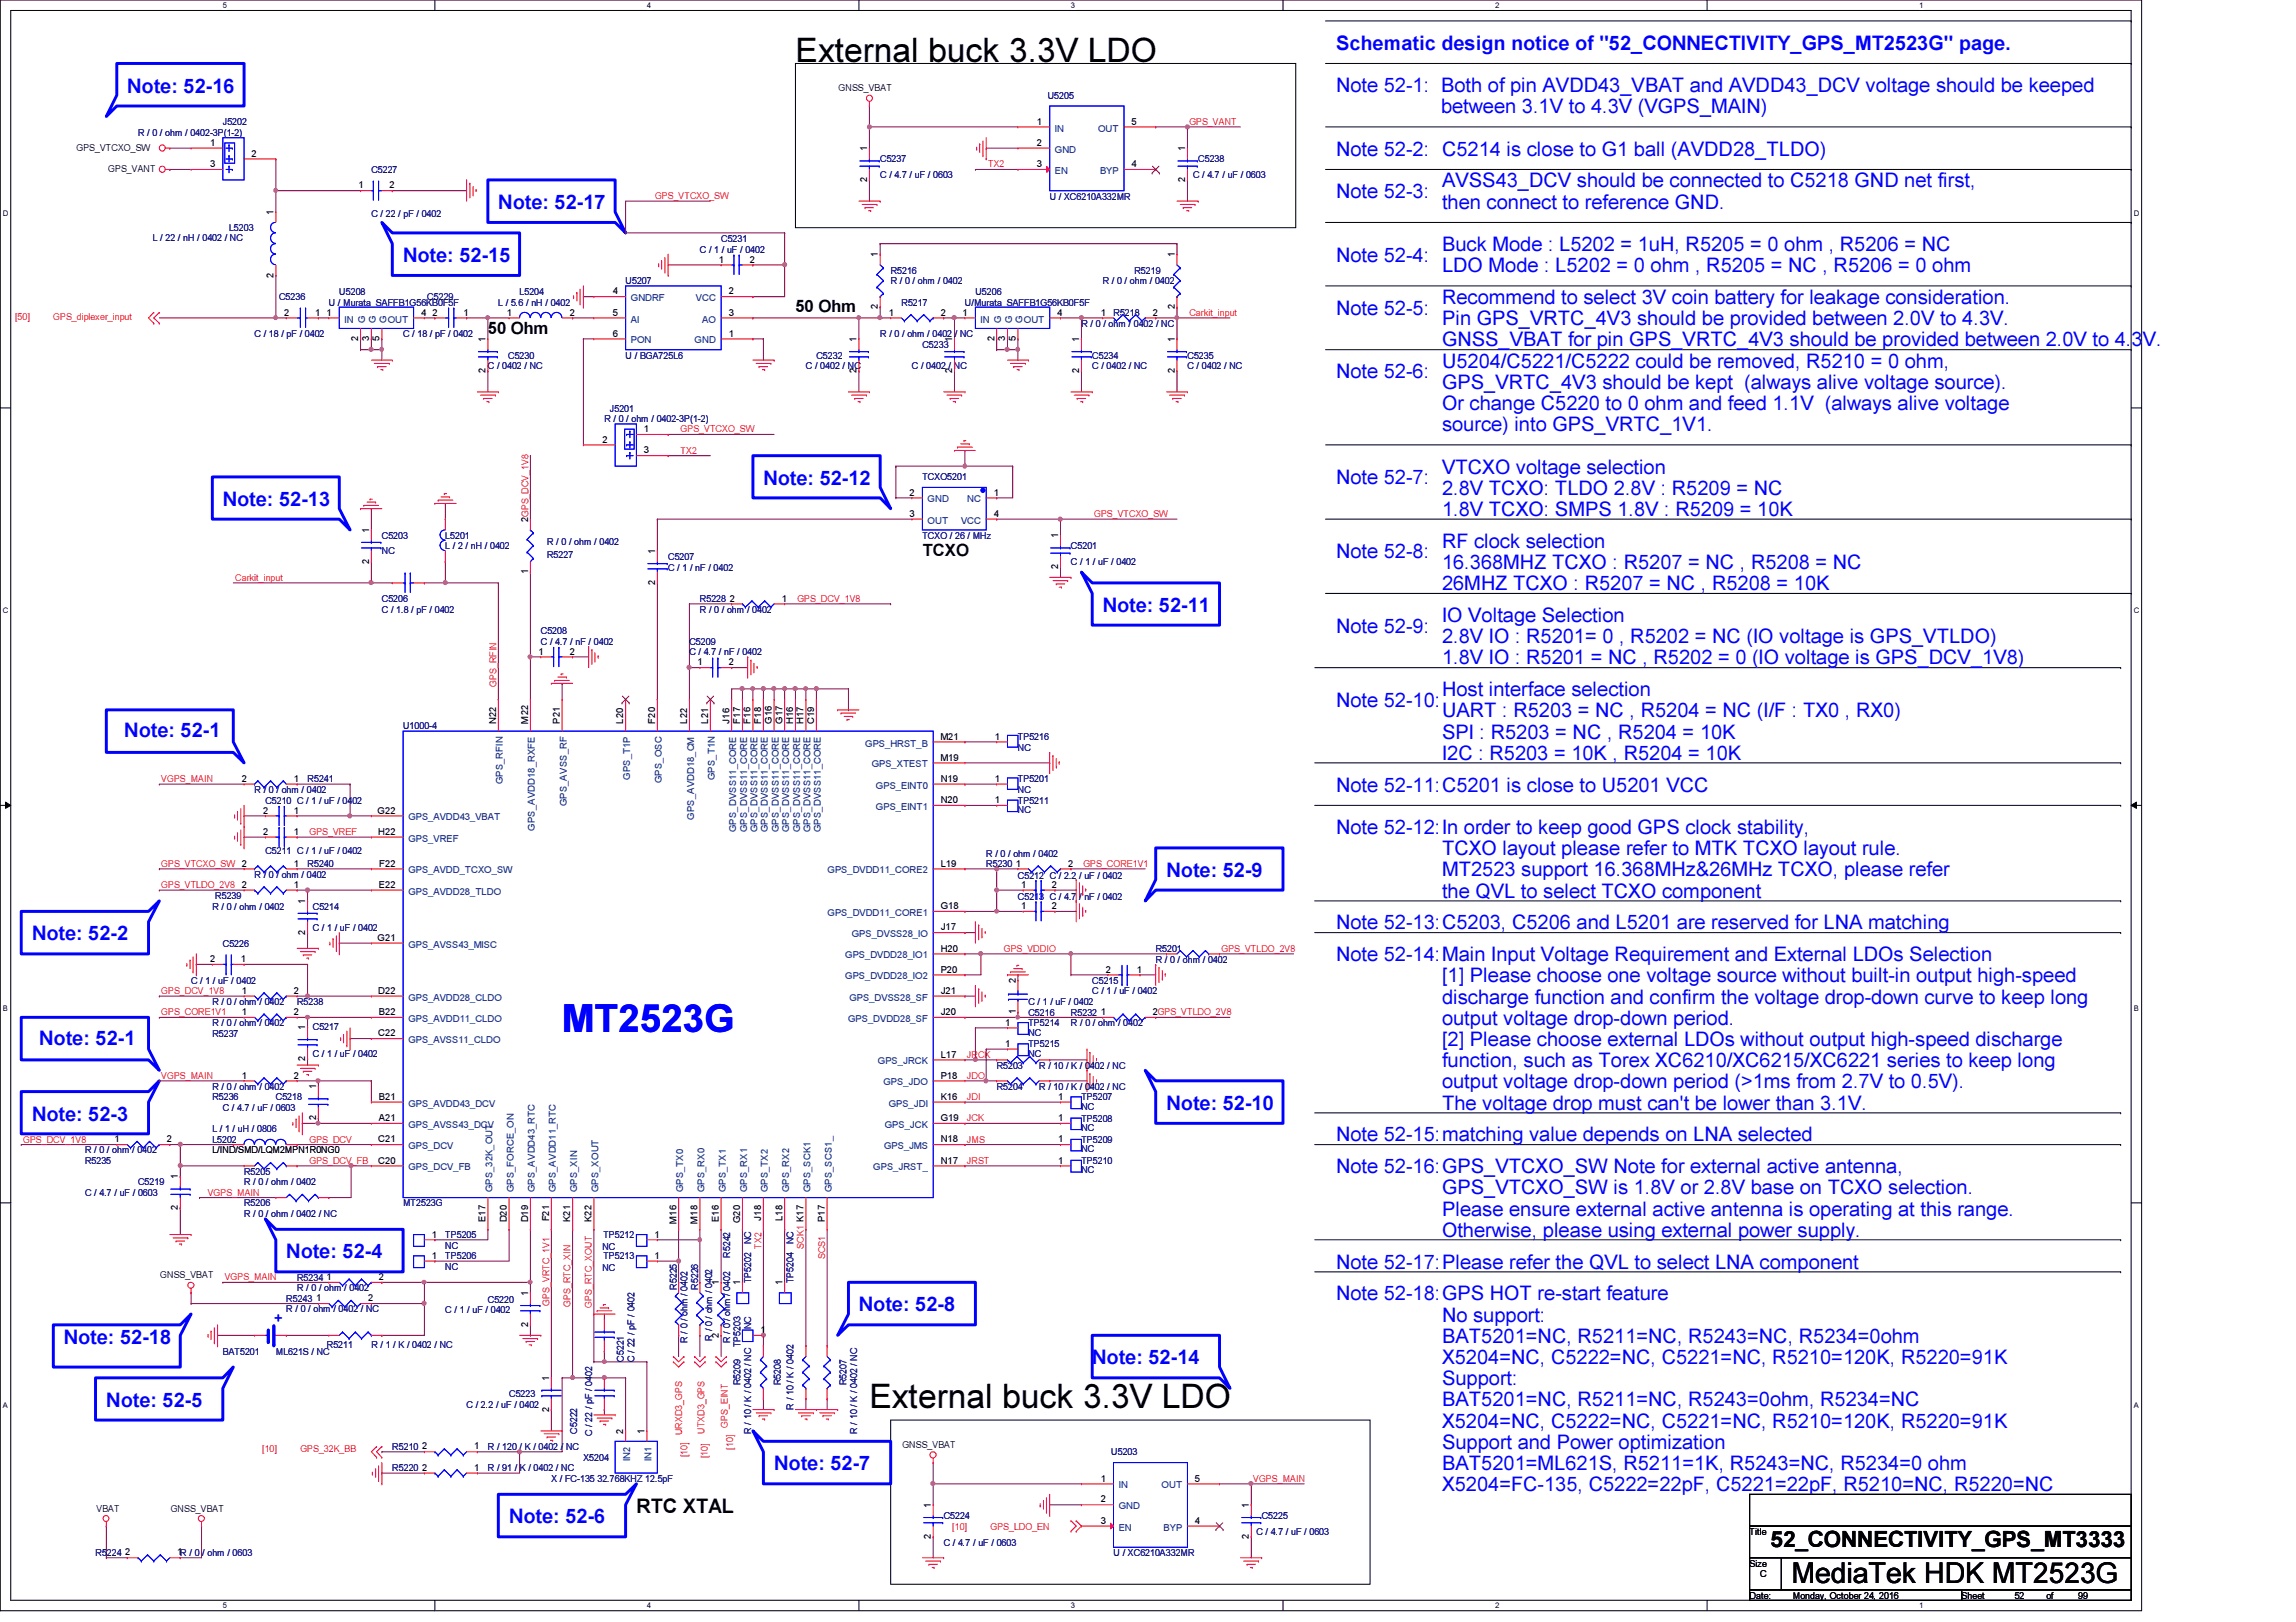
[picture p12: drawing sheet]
<svg xmlns="http://www.w3.org/2000/svg" width="297mm" height="210mm" viewBox="0 0 297 210" stroke-linecap="round" stroke-linejoin="round" font-family="sans-serif">
<defs><g id="words">
<text font-size="5" fill="#00f" x="72.7" y="133.6">MT2523G</text>
<g font-size="4.4">
<text x="102.9" y="8">External buck 3.3V LDO</text>
<text x="112.5" y="182.2">External buck 3.3V LDO</text>
</g>
<text font-size="3.7" x="231.8" y="204.9">MediaTek HDK MT2523G</text>
<text font-size="2.9" x="229.1" y="200.2">52_CONNECTIVITY_GPS_MT3333</text>
<g font-size="2.6" fill="#00f">
<text x="16.5" y="12">Note: 52-16</text>
<text x="172.8" y="6.5">Schematic design notice of &quot;52_CONNECTIVITY_GPS_MT2523G&quot; page.</text>
<text x="172.8" y="11.9">Note 52-1: Both of pin AVDD43_VBAT and AVDD43_DCV voltage should be keeped</text>
<text x="186.4" y="14.6">between 3.1V to 4.3V (VGPS_MAIN)</text>
<text x="172.8" y="20.2">Note 52-2: C5214 is close to G1 ball (AVDD28_TLDO)</text>
<text x="64.5" y="27.1">Note: 52-17</text>
<text x="172.8" y="25.6">Note 52-3:</text>
<text x="186.6" y="24.3">AVSS43_DCV should be connected to C5218 GND net first,</text>
<text x="186.6" y="27">then connect to reference GND.</text>
<text x="52.2" y="34">Note: 52-15</text>
<text x="172.8" y="33.9">Note 52-4:</text>
<text x="186.6" y="32.5">Buck Mode : L5202 = 1uH, R5205 = 0 ohm , R5206 = NC</text>
<text x="186.6" y="35.2">LDO Mode : L5202 = 0 ohm , R5205 = NC , R5206 = 0 ohm</text>
<text x="172.8" y="40.7">Note 52-5:</text>
<text x="186.6" y="39.3">Recommend to select 3V coin battery for leakage consideration.</text>
<text x="186.6" y="47.6">U5204/C5221/C5222 could be removed, R5210 = 0 ohm,</text>
<text x="186.6" y="42.1">Pin GPS_VRTC_4V3 should be provided between 2.0V to 4.3V.</text>
<text x="186.6" y="44.8">GNSS_VBAT for pin GPS_VRTC_4V3 should be provided between 2.0V to 4.3V.</text>
<text x="172.8" y="48.9">Note 52-6:</text>
<text x="186.6" y="50.3">GPS_VRTC_4V3 should be kept (always alive voltage source).</text>
<text x="186.6" y="53">Or change C5220 to 0 ohm and feed 1.1V (always alive voltage</text>
<text x="186.6" y="55.8">source) into GPS_VRTC_1V1.</text>
<text x="28.8" y="65.5">Note: 52-13</text>
<text x="98.8" y="62.7">Note: 52-12</text>
<text x="172.8" y="62.7">Note 52-7:</text>
<text x="186.6" y="61.3">VTCXO voltage selection</text>
<text x="186.6" y="64.1">2.8V TCXO: TLDO 2.8V : R5209 = NC</text>
<text x="186.6" y="70.9">RF clock selection</text>
<text x="186.6" y="66.8">1.8V TCXO: SMPS 1.8V : R5209 = 10K</text>
<text x="172.8" y="72.3">Note 52-8:</text>
<text x="186.6" y="73.6">16.368MHZ TCXO : R5207 = NC , R5208 = NC</text>
<text x="186.6" y="76.4">26MHZ TCXO : R5207 = NC , R5208 = 10K</text>
<text x="142.7" y="79.2">Note: 52-11</text>
<text x="172.8" y="81.9">Note 52-9:</text>
<text x="186.6" y="80.5">IO Voltage Selection</text>
<text x="186.6" y="83.2">2.8V IO : R5201= 0 , R5202 = NC (IO voltage is GPS_VTLDO)</text>
<text x="186.6" y="86">1.8V IO : R5201 = NC , R5202 = 0 (IO voltage is GPS_DCV_1V8)</text>
<text x="16.1" y="95.4">Note: 52-1</text>
<text x="172.8" y="91.5">Note 52-10:</text>
<text x="186.6" y="90.1">Host interface selection</text>
<text x="186.6" y="92.8">UART : R5203 = NC , R5204 = NC (I/F : TX0 , RX0)</text>
<text x="186.6" y="95.6">SPI : R5203 = NC , R5204 = 10K</text>
<text x="186.6" y="98.3">I2C : R5203 = 10K , R5204 = 10K</text>
<text x="172.8" y="102.4">Note 52-11:C5201 is close to U5201 VCC</text>
<text x="172.8" y="107.9">Note 52-12:In order to keep good GPS clock stability,</text>
<text x="150.9" y="113.5">Note: 52-9</text>
<text x="186.6" y="110.7">TCXO layout please refer to MTK TCXO layout rule.</text>
<text x="186.6" y="113.4">MT2523 support 16.368MHz&amp;26MHz TCXO, please refer</text>
<text x="186.6" y="116.2">the QVL to select TCXO component</text>
<text x="4.1" y="121.7">Note: 52-2</text>
<text x="172.8" y="124.4">Note 52-14:Main Input Voltage Requirement and External LDOs Selection</text>
<text x="172.8" y="120.3">Note 52-13:C5203, C5206 and L5201 are reserved for LNA matching</text>
<text x="186.6" y="129.9">discharge function and confirm the voltage drop-down curve to keep long</text>
<text x="186.6" y="127.1">[1] Please choose one voltage source without built-in output high-speed</text>
<text x="5.1" y="135.2">Note: 52-1</text>
<text x="186.6" y="132.6">output voltage drop-down period.</text>
<text x="186.6" y="135.3">[2] Please choose external LDOs without output high-speed discharge</text>
<text x="150.9" y="143.7">Note: 52-10</text>
<text x="186.6" y="143.6">The voltage drop must can't be lower than 3.1V.</text>
<text x="186.6" y="140.8">output voltage drop-down period (&gt;1ms from 2.7V to 0.5V).</text>
<text x="186.6" y="138.1">function, such as Torex XC6210/XC6215/XC6221 series to keep long</text>
<text x="4.1" y="145">Note: 52-3</text>
<text x="172.8" y="147.7">Note 52-15:matching value depends on LNA selected</text>
<text x="172.8" y="151.8">Note 52-16:GPS_VTCXO_SW Note for external active antenna,</text>
<text x="186.6" y="154.6">GPS_VTCXO_SW is 1.8V or 2.8V base on TCXO selection.</text>
<text x="186.6" y="160.1">Otherwise, please using external power supply.</text>
<text x="186.6" y="157.3">Please ensure external active antenna is operating at this range.</text>
<text x="37" y="162.9">Note: 52-4</text>
<text x="172.8" y="164.2">Note 52-17:Please refer the QVL to select LNA component</text>
<text x="8.3" y="173.9">Note: 52-18</text>
<text x="111.1" y="169.7">Note: 52-8</text>
<text x="172.8" y="168.3">Note 52-18:GPS HOT re-start feature</text>
<text x="186.6" y="171">No support:</text>
<text x="186.6" y="173.8">BAT5201=NC, R5211=NC, R5243=NC, R5234=0ohm</text>
<text x="141.3" y="176.6">Note: 52-14</text>
<text x="186.6" y="179.2">Support:</text>
<text x="186.6" y="176.5">X5204=NC, C5222=NC, C5221=NC, R5210=120K, R5220=91K</text>
<text x="13.8" y="182.1">Note: 52-5</text>
<text x="186.6" y="182">BAT5201=NC, R5211=NC, R5243=0ohm, R5234=NC</text>
<text x="186.6" y="184.7">X5204=NC, C5222=NC, C5221=NC, R5210=120K, R5220=91K</text>
<text x="100.2" y="190.3">Note: 52-7</text>
<text x="186.6" y="187.5">Support and Power optimization</text>
<text x="186.6" y="190.2">BAT5201=ML621S, R5211=1K, R5243=NC, R5234=0 ohm</text>
<text x="65.9" y="197.1">Note: 52-6</text>
<text x="186.6" y="193">X5204=FC-135, C5222=22pF, C5221=22pF, R5210=NC, R5220=NC</text>
</g>
<text font-size="2.6" x="82.3" y="195.8">RTC XTAL</text>
<g font-size="2.2">
<text x="102.9" y="40.4">50 Ohm</text>
<text x="63.1" y="43.2">50 Ohm</text>
<text x="119.3" y="72">TCXO</text>
</g>
<text font-size="1.8" fill="#00f" x="35.5" y="170.1" transform="rotate(90 35.5 170.1)">+</text>
<g font-size="1.2">
<text x="108.5" y="11.8">GNSS_VBAT</text>
<text x="134.2" y="16.1">1</text>
<text x="146.4" y="16.1">5</text>
<text x="9.9" y="19.5">GPS_VTCXO_SW</text>
<text x="14" y="22.3">GPS_VANT</text>
<text x="27.2" y="18.9">1</text>
<text x="27.2" y="21.6">3</text>
<text x="32.6" y="20.3">2</text>
<text x="112.2" y="23.6" transform="rotate(-90 112.2 23.6)">2</text>
<text x="112.2" y="19.6" transform="rotate(-90 112.2 19.6)">1</text>
<text x="134.2" y="18.9">2</text>
<text x="134.2" y="21.6">3</text>
<text x="146.4" y="21.6">4</text>
<text x="153.3" y="23.6" transform="rotate(-90 153.3 23.6)">2</text>
<text x="153.3" y="19.6" transform="rotate(-90 153.3 19.6)">1</text>
<text x="35.4" y="27.8" transform="rotate(-90 35.4 27.8)">1</text>
<text x="46.4" y="24.4">1</text>
<text x="50.4" y="24.4">2</text>
<text x="35.4" y="35.9" transform="rotate(-90 35.4 35.9)">2</text>
<text x="93" y="34">1</text>
<text x="97" y="34">2</text>
<text x="113.6" y="33.3" transform="rotate(-90 113.6 33.3)">1</text>
<text x="152" y="33.3" transform="rotate(-90 152 33.3)">1</text>
<text x="36.8" y="40.9">2</text>
<text x="40.8" y="40.9">1</text>
<text x="42.2" y="40.9">1</text>
<text x="54.5" y="40.9">4</text>
<text x="56" y="40.9">2</text>
<text x="60" y="40.9">1</text>
<text x="65.6" y="40.9">1</text>
<text x="73.7" y="40.9">2</text>
<text x="79.3" y="38.1">4</text>
<text x="79.3" y="40.9">5</text>
<text x="94.3" y="38.1">2</text>
<text x="94.3" y="40.9">3</text>
<text x="113.6" y="40" transform="rotate(-90 113.6 40)">2</text>
<text x="115" y="40.9">1</text>
<text x="121.7" y="40.9">2</text>
<text x="124.5" y="40.9">1</text>
<text x="136.8" y="40.9">4</text>
<text x="142.4" y="40.9">1</text>
<text x="149.1" y="40.9">2</text>
<text x="152" y="40" transform="rotate(-90 152 40)">2</text>
<text x="46.4" y="44.2" transform="rotate(-90 46.4 44.2)">2</text>
<text x="47.7" y="44.2" transform="rotate(-90 47.7 44.2)">3</text>
<text x="49.1" y="44.2" transform="rotate(-90 49.1 44.2)">5</text>
<text x="62.8" y="44.3" transform="rotate(-90 62.8 44.3)">1</text>
<text x="79.3" y="43.6">6</text>
<text x="94.3" y="43.6">1</text>
<text x="110.8" y="44.3" transform="rotate(-90 110.8 44.3)">1</text>
<text x="123.2" y="44.3" transform="rotate(-90 123.2 44.3)">1</text>
<text x="128.6" y="44.2" transform="rotate(-90 128.6 44.2)">2</text>
<text x="130" y="44.2" transform="rotate(-90 130 44.2)">3</text>
<text x="131.4" y="44.2" transform="rotate(-90 131.4 44.2)">5</text>
<text x="139.6" y="44.3" transform="rotate(-90 139.6 44.3)">1</text>
<text x="152" y="44.3" transform="rotate(-90 152 44.3)">1</text>
<text x="62.8" y="48.3" transform="rotate(-90 62.8 48.3)">2</text>
<text x="110.8" y="48.3" transform="rotate(-90 110.8 48.3)">2</text>
<text x="123.2" y="48.3" transform="rotate(-90 123.2 48.3)">2</text>
<text x="139.6" y="48.3" transform="rotate(-90 139.6 48.3)">2</text>
<text x="152" y="48.3" transform="rotate(-90 152 48.3)">2</text>
<text x="77.9" y="57.3">2</text>
<text x="83.3" y="55.9">1</text>
<text x="83.3" y="58.7">3</text>
<text x="117.7" y="64.1">2</text>
<text x="128.6" y="64.1">1</text>
<text x="47.7" y="69" transform="rotate(-90 47.7 69)">1</text>
<text x="68.3" y="67.6" transform="rotate(-90 68.3 67.6)">2GPS_DCV_1V8</text>
<text x="84.7" y="71.7" transform="rotate(-90 84.7 71.7)">1</text>
<text x="117.7" y="66.9">3</text>
<text x="128.6" y="66.9">4</text>
<text x="136.9" y="69.6" transform="rotate(-90 136.9 69.6)">1</text>
<text x="47.7" y="72.9" transform="rotate(-90 47.7 72.9)">2</text>
<text x="68.3" y="74.3" transform="rotate(-90 68.3 74.3)">1</text>
<text x="84.7" y="75.7" transform="rotate(-90 84.7 75.7)">2</text>
<text x="94.4" y="77.9">2</text>
<text x="101.1" y="77.9">1</text>
<text x="136.9" y="73.7" transform="rotate(-90 136.9 73.7)">2</text>
<text x="69.7" y="84.7">1</text>
<text x="73.7" y="84.7">2</text>
<text x="90.3" y="86.1">1</text>
<text x="94.3" y="86.1">2</text>
<text x="64.2" y="93.6" transform="rotate(-90 64.2 93.6)">N22</text>
<text x="68.3" y="93.6" transform="rotate(-90 68.3 93.6)">M22</text>
<text x="72.4" y="93.6" transform="rotate(-90 72.4 93.6)">P21</text>
<text x="80.6" y="93.6" transform="rotate(-90 80.6 93.6)">L20</text>
<text x="84.7" y="93.6" transform="rotate(-90 84.7 93.6)">F20</text>
<text x="88.9" y="93.6" transform="rotate(-90 88.9 93.6)">L22</text>
<text x="91.6" y="93.6" transform="rotate(-90 91.6 93.6)">L21</text>
<text x="94.4" y="93.6" transform="rotate(-90 94.4 93.6)">J16</text>
<text x="95.8" y="93.6" transform="rotate(-90 95.8 93.6)">F17</text>
<text x="97.1" y="93.6" transform="rotate(-90 97.1 93.6)">F16</text>
<text x="98.5" y="93.6" transform="rotate(-90 98.5 93.6)">F18</text>
<text x="99.9" y="93.6" transform="rotate(-90 99.9 93.6)">G16</text>
<text x="101.2" y="93.6" transform="rotate(-90 101.2 93.6)">G17</text>
<text x="102.6" y="93.6" transform="rotate(-90 102.6 93.6)">H16</text>
<text x="104" y="93.6" transform="rotate(-90 104 93.6)">H17</text>
<text x="105.3" y="93.6" transform="rotate(-90 105.3 93.6)">C19</text>
<text x="121.7" y="95.7">M21</text>
<text x="128.7" y="95.7">1</text>
<text x="31.3" y="101.2">2</text>
<text x="38" y="101.2">1</text>
<text x="121.7" y="98.4">M19</text>
<text x="121.7" y="101.2">N19</text>
<text x="128.7" y="101.2">1</text>
<text x="34" y="105.3">2</text>
<text x="38" y="105.3">1</text>
<text x="48.8" y="105.3">G22</text>
<text x="121.7" y="103.9">N20</text>
<text x="128.7" y="103.9">1</text>
<text x="34" y="108">2</text>
<text x="38" y="108">1</text>
<text x="38" y="112.1">1</text>
<text x="48.9" y="108">H22</text>
<text x="49.1" y="112.1">F22</text>
<text x="121.7" y="112.1">L19</text>
<text x="131.4" y="112.1">1</text>
<text x="138.2" y="112.1">2</text>
<text x="31.3" y="114.9">2</text>
<text x="38" y="114.9">1</text>
<text x="39.5" y="117" transform="rotate(-90 39.5 117)">1</text>
<text x="49" y="114.9">E22</text>
<text x="121.7" y="117.6">G18</text>
<text x="132.1" y="117.6">1</text>
<text x="132.1" y="114.9">1</text>
<text x="136.1" y="117.6">2</text>
<text x="136.1" y="114.9">2</text>
<text x="27.2" y="124.5">2</text>
<text x="31.2" y="124.5">1</text>
<text x="39.5" y="120.9" transform="rotate(-90 39.5 120.9)">2</text>
<text x="48.8" y="121.8">G21</text>
<text x="121.7" y="120.4">J17</text>
<text x="121.7" y="123.1">H20</text>
<text x="121.7" y="125.9">P20</text>
<text x="143.1" y="125.9">2</text>
<text x="147.1" y="125.9">1</text>
<text x="31.3" y="131.4">1</text>
<text x="31.3" y="128.6">1</text>
<text x="38" y="131.4">2</text>
<text x="38" y="128.6">2</text>
<text x="48.9" y="128.6">D22</text>
<text x="49" y="131.4">B22</text>
<text x="121.7" y="131.4">J20</text>
<text x="121.7" y="128.6">J21</text>
<text x="131.4" y="131.2" transform="rotate(-90 131.4 131.2)">1</text>
<text x="131.4" y="127.3" transform="rotate(-90 131.4 127.3)">2</text>
<text x="142.4" y="131.4">1</text>
<text x="149.1" y="131.4">2GPS_VTLDO_2V8</text>
<text x="39.5" y="137.3" transform="rotate(-90 39.5 137.3)">2</text>
<text x="39.5" y="133.3" transform="rotate(-90 39.5 133.3)">1</text>
<text x="48.9" y="134.1">C22</text>
<text x="121.7" y="136.9">L17</text>
<text x="130" y="132.7">1</text>
<text x="130" y="135.5">1</text>
<text x="31.3" y="139.6">1</text>
<text x="38" y="139.6">2</text>
<text x="40.9" y="141" transform="rotate(-90 40.9 141)">1</text>
<text x="49" y="142.3">B21</text>
<text x="121.7" y="139.6">P18</text>
<text x="121.7" y="142.3">K16</text>
<text x="136.9" y="142.3">1</text>
<text x="14.8" y="147.8">1</text>
<text x="21.6" y="147.8">2</text>
<text x="27.5" y="149.3">L/IND/SMD/LQM2MPN1R0NG0</text>
<text x="40.9" y="144.9" transform="rotate(-90 40.9 144.9)">2</text>
<text x="48.9" y="147.8">C21</text>
<text x="49" y="145.1">A21</text>
<text x="121.7" y="145.1">G19</text>
<text x="121.7" y="147.8">N18</text>
<text x="136.9" y="145.1">1</text>
<text x="136.9" y="147.8">1</text>
<text x="23" y="152.6" transform="rotate(-90 23 152.6)">1</text>
<text x="48.9" y="150.6">C20</text>
<text x="121.7" y="150.6">N17</text>
<text x="136.9" y="150.6">1</text>
<text x="23" y="156.6" transform="rotate(-90 23 156.6)">2</text>
<text x="55.9" y="160.1">1</text>
<text x="62.8" y="158.2" transform="rotate(-90 62.8 158.2)">E17</text>
<text x="65.6" y="158.2" transform="rotate(-90 65.6 158.2)">D20</text>
<text x="68.3" y="158.2" transform="rotate(-90 68.3 158.2)">D19</text>
<text x="71" y="158.1" transform="rotate(-90 71 158.1)">F21</text>
<text x="73.8" y="158.2" transform="rotate(-90 73.8 158.2)">K21</text>
<text x="76.5" y="158.2" transform="rotate(-90 76.5 158.2)">K22</text>
<text x="84.7" y="160.1">1</text>
<text x="87.5" y="158.4" transform="rotate(-90 87.5 158.4)">M16</text>
<text x="90.3" y="158.4" transform="rotate(-90 90.3 158.4)">M18</text>
<text x="93" y="158.2" transform="rotate(-90 93 158.2)">E16</text>
<text x="95.8" y="158.3" transform="rotate(-90 95.8 158.3)">G20</text>
<text x="98.5" y="157.9" transform="rotate(-90 98.5 157.9)">J18</text>
<text x="101.2" y="158" transform="rotate(-90 101.2 158)">L18</text>
<text x="106.7" y="158.2" transform="rotate(-90 106.7 158.2)">P17</text>
<text x="20.7" y="165.4">GNSS_VBAT</text>
<text x="42.2" y="165.7">1</text>
<text x="49" y="165.7">2</text>
<text x="55.9" y="162.9">1</text>
<text x="68.3" y="167.7" transform="rotate(-90 68.3 167.7)">1</text>
<text x="84.7" y="162.9">1</text>
<text x="93" y="166.3" transform="rotate(-90 93 166.3)">1</text>
<text x="95.8" y="166.3" transform="rotate(-90 95.8 166.3)">1</text>
<text x="101.2" y="166.3" transform="rotate(-90 101.2 166.3)">1</text>
<text x="40.9" y="168.4">1</text>
<text x="47.6" y="168.4">2</text>
<text x="68.3" y="171.7" transform="rotate(-90 68.3 171.7)">2</text>
<text x="93" y="173.1" transform="rotate(-90 93 173.1)">2</text>
<text x="98.4" y="172.5">1</text>
<text x="71" y="178.7" transform="rotate(-90 71 178.7)">1</text>
<text x="71" y="182.7" transform="rotate(-90 71 182.7)">2</text>
<text x="80.6" y="185.5" transform="rotate(-90 80.6 185.5)">2</text>
<text x="83.4" y="185.5" transform="rotate(-90 83.4 185.5)">1</text>
<text x="54.6" y="190.3">2</text>
<text x="54.6" y="187.6">2</text>
<text x="61.3" y="190.3">1</text>
<text x="61.3" y="187.6">1</text>
<text x="116.8" y="187.4">GNSS_VBAT</text>
<text x="142.4" y="191.7">1</text>
<text x="154.6" y="191.7">5</text>
<text x="12.5" y="195.6">VBAT</text>
<text x="22.1" y="195.6">GNSS_VBAT</text>
<text x="120.4" y="195.2" transform="rotate(-90 120.4 195.2)">1</text>
<text x="142.4" y="194.4">2</text>
<text x="142.4" y="197.2">3</text>
<text x="154.6" y="197.2">4</text>
<text x="161.6" y="195.2" transform="rotate(-90 161.6 195.2)">1</text>
<text x="16.2" y="201.3">2</text>
<text x="22.9" y="201.3">1R / 0 / ohm / 0603</text>
<text x="120.4" y="199.1" transform="rotate(-90 120.4 199.1)">2</text>
<text x="161.6" y="199.1" transform="rotate(-90 161.6 199.1)">2</text>
<text x="226.4" y="198.6">Title</text>
<text x="226.4" y="202.7">Size</text>
<text x="226.4" y="206.9">Date:</text>
<text x="227.7" y="204.1">C</text>
<text x="231.9" y="206.9">Monday, October 24, 2016</text>
<text x="253.8" y="206.9">Sheet</text>
<text x="260.6" y="206.9">52</text>
<text x="264.7" y="206.9">of</text>
<text x="268.9" y="206.9">99</text>
</g>
<g font-size="1.2" fill="#000080">
<text x="17.9" y="17.6">R / 0 / ohm / 0402-3P(1-2)</text>
<text x="28.8" y="16.2">J5202</text>
<text x="135.5" y="12.8">U5205</text>
<text x="48" y="22.4">C5227</text>
<text x="113.9" y="21">C5237</text>
<text x="113.9" y="23.1">C / 4.7 / uF / 0603</text>
<text x="154.3" y="23.1">C / 4.7 / uF / 0603</text>
<text x="155" y="21">C5238</text>
<text x="29.6" y="29.9">L5203</text>
<text x="48" y="28">C / 22 / pF / 0402</text>
<text x="135.8" y="25.8">U / XC6210A332MR</text>
<text x="19.8" y="31.2">L / 22 / nH / 0402 / NC</text>
<text x="90.5" y="32.7">C / 1 / uF / 0402</text>
<text x="93.3" y="31.3">C5231</text>
<text x="115.2" y="35.4">R5216</text>
<text x="146.8" y="35.4">R5219</text>
<text x="36.1" y="38.9">C5236</text>
<text x="42.5" y="39.5">U / Murata_SAFFB1G56KB0F5F</text>
<text x="43.9" y="38.1">U5208</text>
<text x="55.3" y="38.9">C5229</text>
<text x="64.5" y="39.5">L / 5.6 / nH / 0402</text>
<text x="67.2" y="38.1">L5204</text>
<text x="80.9" y="36.8">U5207</text>
<text x="115.2" y="36.8">R / 0 / ohm / 0402</text>
<text x="116.6" y="39.5">R5217</text>
<text x="124.8" y="39.5">U/Murata_SAFFB1G56KB0F5F</text>
<text x="126.2" y="38.1">U5206</text>
<text x="142.7" y="36.8">R / 0 / ohm / 0402</text>
<text x="144.1" y="40.9">R5218</text>
<text x="32.9" y="43.6">C / 18 / pF / 0402</text>
<text x="52.2" y="43.6">C / 18 / pF / 0402</text>
<text x="63.1" y="47.8">C / 0402 / NC</text>
<text x="65.7" y="46.4">C5230</text>
<text x="80.9" y="46.4">U / BGA725L6</text>
<text x="104.3" y="47.8">C / 0402 / NC</text>
<text x="105.6" y="46.4">C5232</text>
<text x="113.9" y="43.6">R / 0 / ohm / 0402 / NC</text>
<text x="118" y="47.8">C / 0402 / NC</text>
<text x="119.3" y="45">C5233</text>
<text x="139.9" y="42.3">R / 0 / ohm / 0402 / NC</text>
<text x="141.3" y="46.4">C5234</text>
<text x="141.3" y="47.8">C / 0402 / NC</text>
<text x="153.6" y="46.4">C5235</text>
<text x="153.6" y="47.8">C / 0402 / NC</text>
<text x="78.9" y="53.3">J5201</text>
<text x="78.2" y="54.6">R / 0 / ohm / 0402-3P(1-2)</text>
<text x="119.3" y="62.1">TCXO5201</text>
<text x="49.4" y="69.7">C5203</text>
<text x="49.4" y="71.8">NC</text>
<text x="57.6" y="69.7">L5201</text>
<text x="57.6" y="71.1">L / 2 / nH / 0402</text>
<text x="70.8" y="70.5">R / 0 / ohm / 0402</text>
<text x="119.3" y="69.7">TCXO / 26 / MHz</text>
<text x="138.6" y="71.1">C5201</text>
<text x="49.4" y="77.9">C5206</text>
<text x="70.8" y="72.2">R5227</text>
<text x="86.4" y="72.4">C5207</text>
<text x="86.4" y="73.8">C / 1 / nF / 0402</text>
<text x="90.5" y="77.9">R5228</text>
<text x="138.6" y="73.2">C / 1 / uF / 0402</text>
<text x="49.4" y="79.3">C / 1.8 / pF / 0402</text>
<text x="70" y="82">C5208</text>
<text x="70" y="83.4">C / 4.7 / nF / 0402</text>
<text x="89.2" y="83.4">C5209</text>
<text x="90.5" y="79.3">R / 0 / ohm / 0402</text>
<text x="89.2" y="84.8">C / 4.7 / nF / 0402</text>
<text x="52.2" y="94.4">U1000-4</text>
<text x="131.7" y="95.8">TP5216</text>
<text x="39.8" y="101.3">R5241</text>
<text x="131.7" y="101.3">TP5201</text>
<text x="131.7" y="97.2">NC</text>
<text x="32.9" y="102.6">R / 0 / ohm / 0402</text>
<text x="34.3" y="104">C5210 C / 1 / uF / 0402</text>
<text x="131.7" y="102.6">NC</text>
<text x="131.7" y="104">TP5211</text>
<text x="131.7" y="105.2">NC</text>
<text x="32.9" y="113.6">R / 0 / ohm / 0402</text>
<text x="34.3" y="110.6">C5211 C / 1 / uF / 0402</text>
<text x="39.8" y="112.2">R5240</text>
<text x="127.6" y="112.2">R5230</text>
<text x="127.6" y="110.9">R / 0 / ohm / 0402</text>
<text x="131.7" y="113.7">C5212 C / 2.2 / uF / 0402</text>
<text x="27.5" y="117.7">R / 0 / ohm / 0402</text>
<text x="27.9" y="116.3">R5239</text>
<text x="40.5" y="117.7">C5214</text>
<text x="131.7" y="116.5">C5213 C / 4.7 / nF / 0402</text>
<text x="28.8" y="122.5">C5226</text>
<text x="40.5" y="120.4">C / 1 / uF / 0402</text>
<text x="149.5" y="123.2">R5201</text>
<text x="149.5" y="124.6">R / 0 / ohm / 0402</text>
<text x="24.7" y="127.3">C / 1 / uF / 0402</text>
<text x="27.5" y="130">R / 0 / ohm / 0402</text>
<text x="38.4" y="130">R5238</text>
<text x="133.1" y="131.4">C5216</text>
<text x="133.1" y="130">C / 1 / uF / 0402</text>
<text x="138.6" y="131.4">R5232</text>
<text x="141.3" y="127.3">C5215</text>
<text x="141.3" y="128.7">C / 1 / uF / 0402</text>
<text x="27.5" y="134.2">R5237</text>
<text x="27.5" y="132.8">R / 0 / ohm / 0402</text>
<text x="40.5" y="133.3">C5217</text>
<text x="40.5" y="136.8">C / 1 / uF / 0402</text>
<text x="133.1" y="132.8">TP5214</text>
<text x="133.1" y="134">NC</text>
<text x="133.1" y="135.6">TP5215</text>
<text x="133.1" y="136.8">NC</text>
<text x="138.6" y="132.8">R / 0 / ohm / 0402</text>
<text x="27.5" y="142.4">R5236</text>
<text x="27.5" y="141">R / 0 / ohm / 0402</text>
<text x="28.8" y="143.8">C / 4.7 / uF / 0603</text>
<text x="35.7" y="142.4">C5218</text>
<text x="128.9" y="138.3">R5203</text>
<text x="128.9" y="141">R5204</text>
<text x="134.4" y="138.3">R / 10 / K / 0402 / NC</text>
<text x="134.4" y="141">R / 10 / K / 0402 / NC</text>
<text x="139.9" y="142.4">TP5207</text>
<text x="139.9" y="143.6">NC</text>
<text x="11" y="149.3">R / 0 / ohm / 0402</text>
<text x="27.5" y="147.9">L5202</text>
<text x="27.5" y="146.5">L / 1 / uH / 0806</text>
<text x="139.9" y="145.2">TP5208</text>
<text x="139.9" y="146.4">NC</text>
<text x="139.9" y="147.9">TP5209</text>
<text x="139.9" y="149.1">NC</text>
<text x="11" y="154.7">C / 4.7 / uF / 0603</text>
<text x="11" y="150.6">R5235</text>
<text x="17.9" y="153.4">C5219</text>
<text x="31.6" y="152">R5205</text>
<text x="31.6" y="153.4">R / 0 / ohm / 0402</text>
<text x="139.9" y="150.6">TP5210</text>
<text x="139.9" y="151.8">NC</text>
<text x="31.6" y="156.1">R5206</text>
<text x="31.6" y="157.5">R / 0 / ohm / 0402 / NC</text>
<text x="52.2" y="156.1">MT2523G</text>
<text x="57.6" y="160.2">TP5205</text>
<text x="57.6" y="161.6">NC</text>
<text x="77.9" y="161.8">NC</text>
<text x="78.1" y="160.2">TP5212</text>
<text x="97.2" y="161" transform="rotate(-90 97.2 161)">NC</text>
<text x="102.7" y="161" transform="rotate(-90 102.7 161)">NC</text>
<text x="38.4" y="165.7">R5234</text>
<text x="38.4" y="167.1">R / 0 / ohm / 0402</text>
<text x="57.6" y="163">TP5206</text>
<text x="57.6" y="164.3">NC</text>
<text x="77.9" y="164.5">NC</text>
<text x="78.1" y="163">TP5213</text>
<text x="87.6" y="166.9" transform="rotate(-90 87.6 166.9)">R5225</text>
<text x="90.3" y="166.9" transform="rotate(-90 90.3 166.9)">R5226</text>
<text x="94.4" y="162.8" transform="rotate(-90 94.4 162.8)">R5242</text>
<text x="97.2" y="166.1" transform="rotate(-90 97.2 166.1)">TP5202</text>
<text x="102.7" y="166.1" transform="rotate(-90 102.7 166.1)">TP5204</text>
<text x="37" y="168.4">R5243</text>
<text x="37" y="169.8">R / 0 / ohm / 0402 / NC</text>
<text x="57.6" y="170">C / 1 / uF / 0402</text>
<text x="63.1" y="168.6">C5220</text>
<text x="88.9" y="173.8" transform="rotate(-90 88.9 173.8)">R / 0 / ohm / 0402</text>
<text x="92.1" y="173.5" transform="rotate(-90 92.1 173.5)">R / 0 / ohm / 0402</text>
<text x="94.4" y="173.8" transform="rotate(-90 94.4 173.8)">R / 0 / ohm / 0402</text>
<text x="97.2" y="172" transform="rotate(-90 97.2 172)">NC</text>
<text x="28.8" y="175.3">BAT5201</text>
<text x="35.7" y="175.3">ML621S / NC</text>
<text x="42.3" y="174.5">R5211</text>
<text x="48" y="174.5">R / 1 / K / 0402 / NC</text>
<text x="80.7" y="176.2" transform="rotate(-90 80.7 176.2)">C5221</text>
<text x="82.1" y="176.2" transform="rotate(-90 82.1 176.2)">C / 22 / pF / 0402</text>
<text x="95.8" y="179.2" transform="rotate(-90 95.8 179.2)">R5209</text>
<text x="95.8" y="174.3" transform="rotate(-90 95.8 174.3)">TP5203</text>
<text x="101" y="179.2" transform="rotate(-90 101 179.2)">R5208</text>
<text x="109.5" y="179.2" transform="rotate(-90 109.5 179.2)">R5207</text>
<text x="60.4" y="182.2">C / 2.2 / uF / 0402</text>
<text x="65.9" y="180.8">C5223</text>
<text x="74.7" y="185.5" transform="rotate(-90 74.7 185.5)">C5222</text>
<text x="76.6" y="185.8" transform="rotate(-90 76.6 185.8)">C / 22 / pF / 0402</text>
<text x="97.2" y="185.5" transform="rotate(-90 97.2 185.5)">R / 10 / K / 0402 / NC</text>
<text x="102.7" y="182.4" transform="rotate(-90 102.7 182.4)">R / 10 / K / 0402</text>
<text x="110.9" y="185.5" transform="rotate(-90 110.9 185.5)">R / 10 / K / 0402 / NC</text>
<text x="50.8" y="190.4">R5220</text>
<text x="50.8" y="187.7">R5210</text>
<text x="63.1" y="190.4">R / 91 / K / 0402 / NC</text>
<text x="63.1" y="187.7">R / 120 / K / 0402 / NC</text>
<text x="71.3" y="191.8">X / FC-135 32.768KHZ 12.5pF</text>
<text x="75.5" y="189">X5204</text>
<text x="143.8" y="188.3">U5203</text>
<text x="122.1" y="196.6">C5224</text>
<text x="163.2" y="196.6">C5225</text>
<text x="12.4" y="201.4">R5224</text>
<text x="122.1" y="200">C / 4.7 / uF / 0603</text>
<text x="144.1" y="201.4">U / XC6210A332MR</text>
<text x="162.6" y="198.6">C / 4.7 / uF / 0603</text>
</g>
<g font-size="1.2" fill="#004080">
<text x="136.5" y="17">IN</text>
<text x="142.1" y="17">OUT</text>
<text x="136.5" y="19.8">GND</text>
<text x="136.5" y="22.5">EN</text>
<text x="142.3" y="22.5">BYP</text>
<text x="44.6" y="41.7">IN</text>
<text x="47.2" y="41.8" transform="rotate(-90 47.2 41.8)">G</text>
<text x="48.6" y="41.8" transform="rotate(-90 48.6 41.8)">G</text>
<text x="50" y="41.8" transform="rotate(-90 50 41.8)">G</text>
<text x="50.2" y="41.7">OUT</text>
<text x="81.6" y="39">GNDRF</text>
<text x="81.6" y="41.7">AI</text>
<text x="90" y="39">VCC</text>
<text x="90.8" y="41.7">AO</text>
<text x="126.9" y="41.7">IN</text>
<text x="129.5" y="41.8" transform="rotate(-90 129.5 41.8)">G</text>
<text x="130.9" y="41.8" transform="rotate(-90 130.9 41.8)">G</text>
<text x="132.3" y="41.8" transform="rotate(-90 132.3 41.8)">G</text>
<text x="132.5" y="41.7">OUT</text>
<text x="81.6" y="44.4">PON</text>
<text x="89.9" y="44.4">GND</text>
<text x="120" y="65">GND</text>
<text x="125.1" y="65">NC</text>
<text x="120" y="67.8">OUT</text>
<text x="124.3" y="67.8">VCC</text>
<text x="65.1" y="101.5" transform="rotate(-90 65.1 101.5)">GPS_RFIN</text>
<text x="81.5" y="100.9" transform="rotate(-90 81.5 100.9)">GPS_T1P</text>
<text x="85.6" y="101.3" transform="rotate(-90 85.6 101.3)">GPS_OSC</text>
<text x="92.5" y="101" transform="rotate(-90 92.5 101)">GPS_T1N</text>
<text x="111.9" y="96.6">GPS_HRST_B</text>
<text x="112.8" y="99.3">GPS_XTEST</text>
<text x="52.8" y="106.2">GPS_AVDD43_VBAT</text>
<text x="69.2" y="107.5" transform="rotate(-90 69.2 107.5)">GPS_AVDD18_RXFE</text>
<text x="73.3" y="104.4" transform="rotate(-90 73.3 104.4)">GPS_AVSS_RF</text>
<text x="89.8" y="106.1" transform="rotate(-90 89.8 106.1)">GPS_AVDD18_CM</text>
<text x="95.2" y="107.7" transform="rotate(-90 95.2 107.7)">GPS_DVSS11_CORE</text>
<text x="96.6" y="107.7" transform="rotate(-90 96.6 107.7)">GPS_DVSS11_CORE</text>
<text x="98" y="107.7" transform="rotate(-90 98 107.7)">GPS_DVSS11_CORE</text>
<text x="99.4" y="107.7" transform="rotate(-90 99.4 107.7)">GPS_DVSS11_CORE</text>
<text x="100.8" y="107.7" transform="rotate(-90 100.8 107.7)">GPS_DVSS11_CORE</text>
<text x="102.1" y="107.7" transform="rotate(-90 102.1 107.7)">GPS_DVSS11_CORE</text>
<text x="103.5" y="107.7" transform="rotate(-90 103.5 107.7)">GPS_DVSS11_CORE</text>
<text x="104.9" y="107.7" transform="rotate(-90 104.9 107.7)">GPS_DVSS11_CORE</text>
<text x="106.2" y="107.7" transform="rotate(-90 106.2 107.7)">GPS_DVSS11_CORE</text>
<text x="113.3" y="102.1">GPS_EINT0</text>
<text x="113.3" y="104.8">GPS_EINT1</text>
<text x="52.8" y="108.9">GPS_VREF</text>
<text x="52.8" y="113">GPS_AVDD_TCXO_SW</text>
<text x="107.1" y="113">GPS_DVDD11_CORE2</text>
<text x="52.8" y="115.8">GPS_AVDD28_TLDO</text>
<text x="107.1" y="118.5">GPS_DVDD11_CORE1</text>
<text x="52.8" y="122.6">GPS_AVSS43_MISC</text>
<text x="109.3" y="124">GPS_DVDD28_IO1</text>
<text x="110.2" y="121.3">GPS_DVSS28_IO</text>
<text x="52.8" y="129.5">GPS_AVDD28_CLDO</text>
<text x="109.3" y="126.7">GPS_DVDD28_IO2</text>
<text x="109.9" y="129.5">GPS_DVSS28_SF</text>
<text x="52.8" y="132.2">GPS_AVDD11_CLDO</text>
<text x="52.8" y="135">GPS_AVSS11_CLDO</text>
<text x="109.7" y="132.2">GPS_DVDD28_SF</text>
<text x="113.6" y="137.8">GPS_JRCK</text>
<text x="52.8" y="143.2">GPS_AVDD43_DCV</text>
<text x="114.3" y="140.5">GPS_JDO</text>
<text x="115" y="143.2">GPS_JDI</text>
<text x="52.8" y="146">GPS_AVSS43_DCV</text>
<text x="52.8" y="148.7">GPS_DCV</text>
<text x="114.4" y="148.7">GPS_JMS</text>
<text x="114.5" y="146">GPS_JCK</text>
<text x="52.8" y="151.5">GPS_DCV_FB</text>
<text x="63.7" y="154.3" transform="rotate(-90 63.7 154.3)">GPS_32K_OUT</text>
<text x="66.5" y="154.3" transform="rotate(-90 66.5 154.3)">GPS_FORCE_ON</text>
<text x="69.2" y="154.3" transform="rotate(-90 69.2 154.3)">GPS_AVDD43_RTC</text>
<text x="71.9" y="154.3" transform="rotate(-90 71.9 154.3)">GPS_AVDD11_RTC</text>
<text x="74.7" y="154.3" transform="rotate(-90 74.7 154.3)">GPS_XIN</text>
<text x="77.4" y="154.3" transform="rotate(-90 77.4 154.3)">GPS_XOUT</text>
<text x="88.4" y="154.3" transform="rotate(-90 88.4 154.3)">GPS_TX0</text>
<text x="91.1" y="154.3" transform="rotate(-90 91.1 154.3)">GPS_RX0</text>
<text x="93.9" y="154.3" transform="rotate(-90 93.9 154.3)">GPS_TX1</text>
<text x="96.6" y="154.3" transform="rotate(-90 96.6 154.3)">GPS_RX1</text>
<text x="99.4" y="154.3" transform="rotate(-90 99.4 154.3)">GPS_TX2</text>
<text x="102.1" y="154.3" transform="rotate(-90 102.1 154.3)">GPS_RX2</text>
<text x="104.9" y="154.3" transform="rotate(-90 104.9 154.3)">GPS_SCK1</text>
<text x="107.6" y="154.3" transform="rotate(-90 107.6 154.3)">GPS_SCS1_</text>
<text x="113" y="151.5">GPS_JRST_</text>
<text x="81.5" y="189.1" transform="rotate(-90 81.5 189.1)">IN2</text>
<text x="84.3" y="189.1" transform="rotate(-90 84.3 189.1)">IN1</text>
<text x="144.7" y="192.6">IN</text>
<text x="144.7" y="195.3">GND</text>
<text x="150.3" y="192.6">OUT</text>
<text x="144.7" y="198.1">EN</text>
<text x="150.5" y="198.1">BYP</text>
</g>
<g font-size="1.2" fill="#f00">
<text x="153.9" y="16.2">GPS_VANT</text>
<text x="127.8" y="21.7">TX2</text>
<text x="84.7" y="25.8">GPS_VTCXO_SW</text>
<text x="1.9" y="41.4">[50]</text>
<text x="6.9" y="41.4">GPS_diplexer_input</text>
<text x="153.9" y="40.9">Carkit_input</text>
<text x="88.1" y="56">GPS_VTCXO_SW</text>
<text x="88.1" y="58.7">TX2</text>
<text x="141.6" y="66.9">GPS_VTCXO_SW</text>
<text x="30.4" y="75.2">Carkit_input</text>
<text x="103.2" y="77.9">GPS_DCV_1V8</text>
<text x="64.2" y="88.9" transform="rotate(-90 64.2 88.9)">GPS_RFIN</text>
<text x="20.9" y="101.2">VGPS_MAIN</text>
<text x="20.9" y="112.2">GPS_VTCXO_SW 2</text>
<text x="40" y="108.1">GPS_VREF</text>
<text x="140.2" y="112.2">GPS_CORE1V1</text>
<text x="20.9" y="114.9">GPS_VTLDO_2V8</text>
<text x="129.9" y="123.2">GPS_VDDIO</text>
<text x="158" y="123.2">GPS_VTLDO_2V8</text>
<text x="20.9" y="131.4">GPS_CORE1V1</text>
<text x="20.9" y="128.7">GPS_DCV_1V8</text>
<text x="125.1" y="136.9">JRCK</text>
<text x="20.9" y="139.6">VGPS_MAIN</text>
<text x="125.1" y="142.4">JDI</text>
<text x="125.1" y="139.6">JDO</text>
<text x="3" y="147.9">GPS_DCV_1V8</text>
<text x="40" y="147.9">GPS_DCV</text>
<text x="125.1" y="145.1">JCK</text>
<text x="125.1" y="147.9">JMS</text>
<text x="26.9" y="154.7">VGPS_MAIN</text>
<text x="40" y="150.6">GPS_DCV_FB</text>
<text x="125.1" y="150.6">JRST</text>
<text x="98.5" y="161.6" transform="rotate(-90 98.5 161.6)">TX2</text>
<text x="104" y="161.6" transform="rotate(-90 104 161.6)">SCK1 K17</text>
<text x="29.1" y="165.7">VGPS_MAIN</text>
<text x="106.8" y="162.9" transform="rotate(-90 106.8 162.9)">SCS1</text>
<text x="71.1" y="169" transform="rotate(-90 71.1 169)">GPS_VRTC_1V1</text>
<text x="73.8" y="169.1" transform="rotate(-90 73.8 169.1)">GPS_RTC_XIN</text>
<text x="76.6" y="169.2" transform="rotate(-90 76.6 169.2)">GPS_RTC_XOUT</text>
<text x="88.3" y="185.7" transform="rotate(-90 88.3 185.7)">URXD3_GPS</text>
<text x="91.1" y="185.5" transform="rotate(-90 91.1 185.5)">UTXD3_GPS</text>
<text x="94.1" y="184.7" transform="rotate(-90 94.1 184.7)">GPS_EINT</text>
<text x="33.9" y="187.9">[10]</text>
<text x="38.9" y="187.9">GPS_32K_BB</text>
<text x="88.9" y="188.6" transform="rotate(-90 88.9 188.6)">[10]</text>
<text x="91.6" y="188.7" transform="rotate(-90 91.6 188.7)">[10]</text>
<text x="94.9" y="187.6" transform="rotate(-90 94.9 187.6)">[10]</text>
<text x="162.1" y="191.8">VGPS_MAIN</text>
<text x="123.2" y="198">[10]</text>
<text x="128.1" y="198">GPS_LDO_EN</text>
</g>
<g font-size="1">
<text x="28.8" y="1">5</text>
<text x="83.7" y="1">4</text>
<text x="138.6" y="1">3</text>
<text x="193.4" y="1">2</text>
<text x="248.3" y="1">1</text>
<text x=".4" y="27.9">D</text>
<text x="276.1" y="27.9">D</text>
<text x=".4" y="79.4">C</text>
<text x="276.1" y="79.4">C</text>
<text x=".4" y="130.8">B</text>
<text x="276.1" y="130.8">B</text>
<text x=".4" y="182.2">A</text>
<text x="276.1" y="182.2">A</text>
<text x="28.8" y="208.1">5</text>
<text x="83.7" y="208.1">4</text>
<text x="138.6" y="208.1">3</text>
<text x="193.4" y="208.1">2</text>
<text x="248.3" y="208.1">1</text>
</g>
</g></defs>
<path d="M0 0h277.1v208.4h-277.1zM1.4 1.4h274.3v205.7h-274.3z" fill="none" stroke="#000" stroke-width=".13"/>
<g fill="#fff">
<path d="M28.8 .1h.6v1.1h-.6z"/>
<path d="M28.8 207.2h.6v1.1h-.6z"/>
</g>
<path d="M56.3 0v1.4M56.3 207.1v1.3" fill="none" stroke="#000" stroke-width=".13"/>
<g fill="#fff">
<path d="M83.7 .1h.5v1.1h-.5z"/>
<path d="M83.7 207.2h.5v1.1h-.5z"/>
</g>
<path d="M111.1 0v1.4M111.1 207.1v1.3" fill="none" stroke="#000" stroke-width=".13"/>
<g fill="#fff">
<path d="M138.6 .1h.5v1.1h-.5z"/>
<path d="M138.6 207.2h.5v1.1h-.5z"/>
</g>
<path d="M166 0v1.4M166 207.1v1.3" fill="none" stroke="#000" stroke-width=".13"/>
<g fill="#fff">
<path d="M193.4 .1h.6v1.1h-.6z"/>
<path d="M193.4 207.2h.6v1.1h-.6z"/>
</g>
<path d="M220.8 0v1.4M220.8 207.1v1.3" fill="none" stroke="#000" stroke-width=".13"/>
<g fill="#fff">
<path d="M248.3 .1h.5v1.1h-.5z"/>
<path d="M248.3 207.2h.5v1.1h-.5z"/>
<path d="M.4 27.1h.7v1.1h-.7z"/>
<path d="M276.1 27.1h.7v1.1h-.7z"/>
<path d="M.4 78.5h.7v1.1h-.7z"/>
<path d="M276.1 78.5h.7v1.1h-.7z"/>
</g>
<path d="M0 52.8h1.4M275.7 52.8h1.4" fill="none" stroke="#000" stroke-width=".13"/>
<g fill="#fff">
<path d="M.4 129.9h.6v1.1h-.6z"/>
<path d="M276.1 129.9h.6v1.1h-.6z"/>
</g>
<path d="M0 104.2h1.4M.7 103.8l.7 .4-.7 .4zM275.7 104.2l.7-.4v.8zM275.7 104.2h1.4" fill="none" stroke="#000" stroke-width=".13"/>
<path d="M.7 103.8l.7 .4-.7 .4zM275.7 104.2l.7-.4v.8z" fill="#000"/>
<g fill="#fff">
<path d="M.4 181.4h.6v1.1h-.6z"/>
<path d="M276.1 181.4h.6v1.1h-.6z"/>
</g>
<g fill="none" stroke="#000" stroke-width=".13">
<path d="M102.9 8.2h64.7v21.3h-64.7zM171.5 2.7h104.2M171.5 8.2h104.2M171.5 16.4h104.2M275.7 2.7h.1M275.7 8.2h.1M275.7 16.4h.1M171.5 28.8h104.2M171.5 21.9h104.2M171.5 37h104.2M275.7 28.8h.1M275.7 21.9h.1"/>
<path d="M275.7 37h.1M171.5 45.3h104.2M171.5 57.6h104.2M275.7 45.3h.1M275.7 57.6h.1M171.5 67.2h104.2M171.5 76.8h104.2M275.7 67.2h.1M275.7 76.8h.1M170.1 86.4h104.3M170.1 98.7h104.3M274.4 86.4h.1"/>
<path d="M274.4 98.7h.1M170.1 104.2h104.3M170.1 116.6h104.3M274.4 104.2h.1M274.4 116.6h.1M170.1 120.7h104.3M274.4 120.7h.1M0 155.7h1.4M170.1 148.1h104.3M170.1 144h104.3M274.4 148.1h.1M274.4 144h.1"/>
<path d="M275.7 155.7h1.4M170.1 164.6h104.3M170.1 160.4h104.3M274.4 164.6h.1M274.4 160.4h.1M115.2 183.8h62v21.2h-62z"/>
</g>
<g fill="none" stroke="#00f" stroke-width=".38">
<path d="M15.1 8.2h16.5v5.5h-16.5l-1.3 1.4 1.3-2.8zM49.4 28.8l1.4 1.3h16.4v5.5h-16.4v-4.1zM63.1 23.3h16.5v4.1l1.3 2.7-1.3-1.3h-16.5zM97.4 59h16.5v4.1l1.3 2.7-1.3-1.4h-16.5zM27.5 61.7h16.4v4.1l1.4 2.8-1.4-1.4h-16.4zM139.9 74l1.4 1.4h16.5v5.5h-16.5v-4.1zM13.8 91.9h16.4v4.1l1.4 2.7-1.4-1.3h-16.4zM2.7 117.9h16.5l1.4-1.3-1.4 2.7v4.1h-16.5zM149.5 109.7h16.5v5.5h-16.5l-1.3 1.4 1.3-2.8zM2.7 131.7h16.5v4.1l1.4 2.7-1.4-1.3h-16.5zM148.2 138.5l1.3 1.4h16.5v5.5h-16.5v-4.1zM2.7 141.3h16.5l1.4-1.4-1.4 2.7v4.1h-16.5z"/>
<path d="M34.3 157.7l1.4 1.4h16.5v5.5h-16.5v-4.2zM6.9 171.4h16.4l1.4-1.3-1.4 2.7v4.1h-16.4zM12.4 178.3h16.4l1.4-1.4-1.4 2.8v4.1h-16.4zM109.8 165.9h16.4v5.5h-16.4l-1.4 1.4 1.4-2.7zM141.3 172.8h16.5v4.1l1.3 2.8-1.3-1.4h-16.5zM64.5 193.4h16.4l1.4-1.4-1.4 2.7v4.2h-16.4zM97.4 185.2l1.4 1.3h16.4v5.5h-16.4v-4.1z"/>
</g>
<path d="M138.6 123.4h12.3M150.9 123.4h.1M49.4 190.6h.1M49.4 190.6h5.5" fill="none" stroke="#800040" stroke-width=".13"/>
<path d="M138.4 123.2l.1-.1 .2 .2v.3l-.2 .1-.1-.1z" fill-rule="evenodd" fill="#f0f"/>
<path d="M138.4 123.2l.1-.1 .2 .2v.3l-.2 .1-.1-.1z" fill="none" stroke="#f0f" stroke-width=".13"/>
<path d="M128.9 112.4h.1M128.9 112.4v2.8M126.9 123.4h.1M126.9 123.4h11.7M39.1 145.4h.1M39.1 145.4h2.1M54.9 165.9h13.7M68.6 165.9h.1" fill="none" stroke="#800040" stroke-width=".13"/>
<circle cx="68.6" cy="165.9" r=".25" fill="#f0f"/>
<circle cx="68.6" cy="165.9" r=".25" fill="none" stroke="#f0f" stroke-width=".13"/>
<path d="M38.4 105.6h.1M45.3 101.5h.1M45.3 101.5v4.1h-6.9" fill="none" stroke="#800040" stroke-width=".13"/>
<circle cx="45.2" cy="105.6" r=".26" fill="#f0f"/>
<circle cx="45.2" cy="105.6" r=".26" fill="none" stroke="#f0f" stroke-width=".13"/>
<path d="M30.2 75.4h17.8M48 75.4h.1M128.9 67.2h.1M128.9 67.2h8.3" fill="none" stroke="#800040" stroke-width=".13"/>
<circle cx="48" cy="75.4" r=".26" fill="#f0f"/>
<circle cx="48" cy="75.4" r=".26" fill="none" stroke="#f0f" stroke-width=".13"/>
<g fill="none" stroke="#800040" stroke-width=".13">
<path d="M85 67.2h.1M85 67.2h33M45.3 105.6h.1M45.3 105.6h2.7M25.4 124.8h.1M25.4 124.8h2.1M31.6 124.8h.1M31.6 124.8h8.2M39.8 128.9h.1M39.8 124.8h.1M39.8 128.9h8.2M39.8 124.8v4.1"/>
<path d="M104.3 159.1v15.1M72.7 178.3h.1M72.7 178.3v9.6h-5.5M104.3 174.2h.1M49.4 187.9h.1M49.4 187.9h5.5M67.2 187.9h.1"/>
</g>
<circle cx="67.2" cy="187.9" r=".26" fill="#f0f"/>
<circle cx="67.2" cy="187.9" r=".26" fill="none" stroke="#f0f" stroke-width=".13"/>
<path d="M28.1 172.8h.1M28.1 172.8h4.8M54.9 168.7h.1M54.9 168.7v4.1" fill="none" stroke="#800040" stroke-width=".13"/>
<circle cx="54.9" cy="168.7" r=".26" fill="#f0f"/>
<circle cx="54.9" cy="168.7" r=".26" fill="none" stroke="#f0f" stroke-width=".13"/>
<g fill="none" stroke="#800040" stroke-width=".13">
<path d="M68.6 74h.1M68.6 74v16.5M68.6 85h.1M68.6 85h1.4M124.8 96h.1M124.8 96h4.1M157.8 123.4h.1M157.8 123.4h9.5M68.6 159.1h.1M68.6 159.1v6.8M87.8 159.1v4.1M90.5 159.1v1.3"/>
<path d="M124.8 142.6h.1M124.8 145.4h.1M124.8 148.1h.1M124.8 150.9h.1M124.8 142.6h12.4M124.8 145.4h12.4M124.8 148.1h12.4M124.8 150.9h12.4M37 172.8h.1M37 172.8h5.5M49.4 172.8h.1M49.4 172.8h5.5"/>
<path d="M87.8 163.2h.1M90.5 160.4h.1"/>
</g>
<circle cx="68.6" cy="85" r=".26" fill="#f0f"/>
<circle cx="68.6" cy="85" r=".26" fill="none" stroke="#f0f" stroke-width=".13"/>
<g fill="none" stroke="#800040" stroke-width=".13">
<path d="M136.5 117.9h.1M136.5 117.9h2.7M39.8 137h.1M39.8 131.7h.1M39.8 131.7v1.2M39.8 137v.8M43.9 122h.1M43.9 122h4.1M135.8 137.2h.1M135.8 137.2h4.8M107 159.1v15.1M68.6 165.9h.1"/>
<path d="M68.6 165.9v1.4M76.8 176.2h.1M78.2 174.9h.1M78.2 170.1h.1M78.2 170.1v.6M78.2 174.9v1.3h-1.4M107 174.2h.1M78.2 182.4h.1M78.2 182.4v.7M120.7 192h.1M120.7 192v2.7"/>
</g>
<circle cx="39.8" cy="131.6" r=".25" fill="#f0f"/>
<circle cx="39.8" cy="131.6" r=".25" fill="none" stroke="#f0f" stroke-width=".13"/>
<path d="M124.8 117.9h.1M128.9 115.2h.1M128.9 115.2v2.7h-4.1M161.9 192h.1M161.9 192h6.8" fill="none" stroke="#800040" stroke-width=".13"/>
<circle cx="128.9" cy="117.9" r=".25" fill="#f0f"/>
<circle cx="128.9" cy="117.9" r=".25" fill="none" stroke="#f0f" stroke-width=".13"/>
<circle cx="128.9" cy="115.2" r=".26" fill="#f0f"/>
<circle cx="128.9" cy="115.2" r=".26" fill="none" stroke="#f0f" stroke-width=".13"/>
<g fill="none" stroke="#800040" stroke-width=".13">
<path d="M57.6 72.7h.1M57.6 75.4h.1M57.6 72.7v2.7M57.6 75.4h6.9M85 67.2h.1M85 67.2v4.1M31.6 105.6h.1M31.6 105.6h2.7M38.4 108.3h.1M38.4 108.3h9.6M124.8 112.4h.1M124.8 112.4h4.1"/>
<path d="M124.8 120.7h.1M124.8 139.9h2.8M124.8 120.7h1.4M127.6 139.9h.1M131.7 126.2h.1M131.7 126.2v.7M135.8 139.9h.1M135.8 139.9h4.8M38.4 148.1h.1M38.4 148.1h9.6M71.3 159.1h.1M71.3 159.1v19.2"/>
</g>
<circle cx="57.6" cy="75.4" r=".26" fill="#f0f"/>
<circle cx="57.6" cy="75.4" r=".26" fill="none" stroke="#f0f" stroke-width=".13"/>
<path d="M57.6 65.2h.1M57.6 65.2v2M128.9 115.2h.1M128.9 115.2h3.5M42.5 155h.1M42.5 155h2.9M120.7 192h.1M120.7 192h19.2" fill="none" stroke="#800040" stroke-width=".13"/>
<circle cx="120.7" cy="192" r=".26" fill="#f0f"/>
<circle cx="120.7" cy="192" r=".26" fill="none" stroke="#f0f" stroke-width=".13"/>
<path d="M137.2 67.2h.1M137.2 67.2h15.1M74.1 85h.1M74.1 85h2.1M45.3 134.4h.1M45.3 134.4h2.7" fill="none" stroke="#800040" stroke-width=".13"/>
<circle cx="137.2" cy="67.2" r=".26" fill="#f0f"/>
<circle cx="137.2" cy="67.2" r=".26" fill="none" stroke="#f0f" stroke-width=".13"/>
<path d="M45.4 150.9h.1M45.4 150.9h2.6" fill="none" stroke="#800040" stroke-width=".13"/>
<circle cx="45.4" cy="150.8" r=".26" fill="#f0f"/>
<circle cx="45.4" cy="150.8" r=".26" fill="none" stroke="#f0f" stroke-width=".13"/>
<path d="M41.2 139.9h.1M41.2 139.9v.7M38.4 150.9h.1M38.4 150.9h7M45.4 150.9h.1M45.4 150.9v4.1" fill="none" stroke="#800040" stroke-width=".13"/>
<circle cx="41.1" cy="139.9" r=".26" fill="#f0f"/>
<circle cx="41.1" cy="139.9" r=".26" fill="none" stroke="#f0f" stroke-width=".13"/>
<path d="M137.2 67.2h.1M137.2 73.4h.1M137.2 67.2v2.1M137.2 73.4v1.3M89.2 86.4h.1M89.2 86.4v4.1M89.2 86.4h1.3M94.7 86.4h.1M94.7 86.4h2M124.8 137.2h1.4M126.2 137.2h.1" fill="none" stroke="#800040" stroke-width=".13"/>
<circle cx="126.2" cy="137.1" r=".26" fill="#f0f"/>
<circle cx="126.2" cy="137.1" r=".26" fill="none" stroke="#f0f" stroke-width=".13"/>
<g fill="none" stroke="#800040" stroke-width=".13">
<path d="M75.5 38.4h.1M75.5 38.4h1.3M80.9 26h.1M80.9 30.1h.1M80.9 26h11M80.9 26v4.1M80.9 30.1h20.6M97.4 34.3h.1M97.4 38.4h.1M97.4 34.3h4.1M101.5 34.3h.1M101.5 30.1h.1"/>
<path d="M101.5 30.1v8.3h-4.1M74.1 41.1h.1M74.1 41.1h2.7M75.5 43.9h.1M75.5 43.9v13.7M75.5 43.9h1.3M86.4 56.2h.1M86.4 56.2h13.8M97.4 43.9h.1M97.4 43.9h1.4M98.8 43.9h.1M98.8 43.9v2.7"/>
<path d="M161.9 192h.1M161.9 192v2.7"/>
</g>
<circle cx="101.5" cy="34.2" r=".26" fill="#f0f"/>
<circle cx="101.5" cy="34.2" r=".26" fill="none" stroke="#f0f" stroke-width=".13"/>
<g fill="none" stroke="#800040" stroke-width=".13">
<path d="M35.7 35.6h.1M35.7 24.7h.1M35.7 24.7h10.9M35.7 24.7v2.7M35.7 35.6v5.5M50.8 24.7h.1M50.8 24.7h9.6M86.4 34.3h.1M86.4 34.3h6.9M48 65.8h.1M48 65.8v2.8M136.5 115.2h.1"/>
<path d="M136.5 115.2h2.7M124.8 131.7h.1M124.8 123.4h.1M124.8 131.7h6.9M124.8 123.4h2.1M23.3 148.1h.1M23.3 150.9h.1M23.3 148.1v2.8M23.3 150.9h8.3M78.2 178.3h.1M78.2 178.3h2.7"/>
</g>
<path d="M35.5 24.4h.1l.3 .1-.1 .3-.2 .1-.1-.1z" fill-rule="evenodd" fill="#f0f"/>
<path d="M35.5 24.4h.1l.3 .1-.1 .3-.2 .1-.1-.1z" fill="none" stroke="#f0f" stroke-width=".13"/>
<path d="M35.7 20.6h.1M35.7 20.6v4.1M35.7 41.1h.1M35.7 41.1h1.3M126.9 123.3h.1M126.9 123.3v.1M80.9 178.3h.1M80.9 178.3v6.9" fill="none" stroke="#800040" stroke-width=".13"/>
<path d="M35.5 40.9h.1l.3 .1-.1 .3-.2 .1-.1-.1z" fill-rule="evenodd" fill="#f0f"/>
<path d="M35.5 40.9h.1l.3 .1-.1 .3-.2 .1-.1-.1z" fill="none" stroke="#f0f" stroke-width=".13"/>
<g fill="none" stroke="#800040" stroke-width=".13">
<path d="M41.2 41.1h.1M41.2 41.1h1.3M46.6 45.3h.1M46.6 45.3h2.8M48 43.9h.1M48 45.3h.1M48 43.9v1.4M49.4 45.3h.1M49.4 43.9h.1M49.4 43.9v2.7M128.9 117.9h.1M128.9 117.9h3.5"/>
<path d="M131.7 131h.1M131.7 131v.7"/>
</g>
<path d="M49.2 45h.2l.2 .1-.1 .3-.1 .1-.2-.1z" fill-rule="evenodd" fill="#f0f"/>
<path d="M49.2 45h.2l.2 .1-.1 .3-.1 .1-.2-.1z" fill="none" stroke="#f0f" stroke-width=".13"/>
<circle cx="48" cy="45.2" r=".26" fill="#f0f"/>
<circle cx="48" cy="45.2" r=".26" fill="none" stroke="#f0f" stroke-width=".13"/>
<path d="M46.6 43.9h.1M46.6 43.9v1.4M60.4 41.1h.1M60.4 41.1h5.5M63.1 41.1h.1M63.1 48h.1M63.1 41.1v2.8M63.1 48v2.7M138.6 126.2h.1M138.6 126.2h4.7" fill="none" stroke="#800040" stroke-width=".13"/>
<path d="M62.9 40.9h.2l.2 .1-.1 .3-.1 .1-.2-.1z" fill-rule="evenodd" fill="#f0f"/>
<path d="M62.9 40.9h.2l.2 .1-.1 .3-.1 .1-.2-.1z" fill="none" stroke="#f0f" stroke-width=".13"/>
<g fill="none" stroke="#800040" stroke-width=".13">
<path d="M115.9 64.4h.1M115.9 60.3h.1M115.9 64.4h2.1M115.9 60.3v4.1M39.8 115.2h.1M39.8 115.2v1.4M39.8 120.7h.1M39.8 120.7v2M138.6 123.4h.1M138.6 123.4v2.8M23.3 156.3h.1M23.3 156.3v3.5"/>
<path d="M25.8 155h.1M25.8 155h9.9M135.8 194.7h.1M135.8 194.7h4.1M161.9 198.9h.1M161.9 198.9v2.7"/>
</g>
<circle cx="39.8" cy="115.2" r=".26" fill="#f0f"/>
<circle cx="39.8" cy="115.2" r=".26" fill="none" stroke="#f0f" stroke-width=".13"/>
<path d="M124.8 126.2h.1M126.9 123.4h.1M126.9 123.4v2.8h-2.1M83.7 176.2h.1M83.7 176.2v9" fill="none" stroke="#800040" stroke-width=".13"/>
<circle cx="126.9" cy="123.4" r=".26" fill="#f0f"/>
<circle cx="126.9" cy="123.4" r=".26" fill="none" stroke="#f0f" stroke-width=".13"/>
<path d="M115.9 60.3h.1M115.9 60.3h8.9" fill="none" stroke="#800040" stroke-width=".13"/>
<path d="M124.6 60.1h.2l.2 .1v.3l-.2 .1-.2-.1z" fill-rule="evenodd" fill="#f0f"/>
<path d="M124.6 60.1h.2l.2 .1v.3l-.2 .1-.2-.1z" fill="none" stroke="#f0f" stroke-width=".13"/>
<path d="M22 21.9h.1M22 21.9h2.7M147.5 126.2h.1M147.5 126.2h2M41.2 144.7h.1M41.2 144.7v.7" fill="none" stroke="#800040" stroke-width=".13"/>
<circle cx="41.1" cy="145.3" r=".25" fill="#f0f"/>
<circle cx="41.1" cy="145.3" r=".25" fill="none" stroke="#f0f" stroke-width=".13"/>
<path d="M131 60.3h.1M131 60.3v4.1M41.2 139.9h.1M41.2 139.9h6.8M41.2 145.4h.1M41.2 145.4h6.8M157.8 192h.1M157.8 192h4.1" fill="none" stroke="#800040" stroke-width=".13"/>
<circle cx="161.8" cy="192" r=".26" fill="#f0f"/>
<circle cx="161.8" cy="192" r=".26" fill="none" stroke="#f0f" stroke-width=".13"/>
<g fill="none" stroke="#800040" stroke-width=".13">
<path d="M124.8 58.3h.1M124.8 58.3v2M54.9 75.4h.1M54.9 75.4h2.7M64.5 75.4h.1M64.5 75.4v15.1M124.8 60.3h.1M124.8 60.3h6.2M128.9 64.4h.1M128.9 64.4h2.1M48 139.9h.1M48 139.9v2.7"/>
<path d="M23.3 148.1h.1M23.3 148.1h6.9M76.8 159.1h.1M76.8 159.1v17.1M98.8 181h.1M98.8 181v1.4"/>
</g>
<circle cx="23.3" cy="148.1" r=".26" fill="#f0f"/>
<circle cx="23.3" cy="148.1" r=".26" fill="none" stroke="#f0f" stroke-width=".13"/>
<path d="M48 72.7h.1M48 72.7v2.7M78.2 176.2h.1M78.2 176.2h5.5" fill="none" stroke="#800040" stroke-width=".13"/>
<circle cx="78.2" cy="176.2" r=".25" fill="#f0f"/>
<circle cx="78.2" cy="176.2" r=".25" fill="none" stroke="#f0f" stroke-width=".13"/>
<path d="M48 75.4h.1M48 75.4h2.8M39.8 115.2h.1M39.8 115.2h8.2M74.1 178.3h.1M74.1 178.3h4.1" fill="none" stroke="#800040" stroke-width=".13"/>
<circle cx="78.2" cy="178.3" r=".26" fill="#f0f"/>
<circle cx="78.2" cy="178.3" r=".26" fill="none" stroke="#f0f" stroke-width=".13"/>
<path d="M74.1 159.1h.1M74.1 159.1v19.2" fill="none" stroke="#800040" stroke-width=".13"/>
<circle cx="74.1" cy="178.3" r=".26" fill="#f0f"/>
<circle cx="74.1" cy="178.3" r=".26" fill="none" stroke="#f0f" stroke-width=".13"/>
<path d="M39.8 131.7h.1M39.8 131.7h8.2M63.1 159.1h.1M63.1 159.1v1.3M65.9 159.1h.1M65.9 159.1v4.1M98.8 159.1v13.7M98.8 172.8h.1M71.3 182.4h.1M71.3 182.4v2.8M120.7 198.9h.1M120.7 198.9v2.7" fill="none" stroke="#800040" stroke-width=".13"/>
<circle cx="98.8" cy="172.8" r=".25" fill="#f0f"/>
<circle cx="98.8" cy="172.8" r=".25" fill="none" stroke="#f0f" stroke-width=".13"/>
<path d="M23.3 150.9h.1M23.3 150.9v1.3" fill="none" stroke="#800040" stroke-width=".13"/>
<circle cx="23.3" cy="150.8" r=".26" fill="#f0f"/>
<circle cx="23.3" cy="150.8" r=".26" fill="none" stroke="#f0f" stroke-width=".13"/>
<path d="M152.3 39.8h.1M152.3 39.8v1.3M131.7 43.9h.1M131.7 43.9v1.4M61.8 187.9h.1M61.8 190.6h.1M61.8 187.9h5.4M67.2 187.9h.1M67.2 187.9v2.7h-5.4M120.7 189.3h.1M120.7 189.3v2.7" fill="none" stroke="#800040" stroke-width=".13"/>
<path d="M131.5 45h.2l.2 .1-.1 .3-.1 .1-.2-.1z" fill-rule="evenodd" fill="#f0f"/>
<path d="M131.5 45h.2l.2 .1-.1 .3-.1 .1-.2-.1z" fill="none" stroke="#f0f" stroke-width=".13"/>
<path d="M128.9 45.3h.1M130.3 43.9h.1M130.3 43.9v1.4h-1.4" fill="none" stroke="#800040" stroke-width=".13"/>
<circle cx="130.3" cy="45.2" r=".26" fill="#f0f"/>
<circle cx="130.3" cy="45.2" r=".26" fill="none" stroke="#f0f" stroke-width=".13"/>
<path d="M122.1 41.1h.1M122.1 41.1h2.7M123.5 41.1h.1M128.9 43.9h.1M128.9 43.9v1.4M130.3 45.3h.1M130.3 45.3h1.4M131.7 45.3h.1M131.7 45.3v1.3" fill="none" stroke="#800040" stroke-width=".13"/>
<circle cx="123.4" cy="41.1" r=".26" fill="#f0f"/>
<circle cx="123.4" cy="41.1" r=".26" fill="none" stroke="#f0f" stroke-width=".13"/>
<path d="M113.9 39.8h.1M113.9 39.8v1.3M113.9 41.1h.1M113.9 41.1h1.3M123.5 41.1h.1M123.5 48h.1M123.5 41.1v2.8M123.5 48v2.7" fill="none" stroke="#800040" stroke-width=".13"/>
<circle cx="113.8" cy="41.1" r=".26" fill="#f0f"/>
<circle cx="113.8" cy="41.1" r=".26" fill="none" stroke="#f0f" stroke-width=".13"/>
<g fill="none" stroke="#800040" stroke-width=".13">
<path d="M113.9 31.5h.1M113.9 31.5v1.4M152.3 31.5h.1M152.3 31.5v1.4M111.1 41.1h.1M111.1 48h.1M111.1 41.1h2.8M111.1 41.1v2.8M111.1 48v2.7M137.2 41.1h.1M137.2 41.1h5.5M139.9 41.1h.1"/>
<path d="M139.9 48h.1M139.9 41.1v2.8M139.9 48v2.7M152.3 48h.1M152.3 48v2.7"/>
</g>
<circle cx="139.9" cy="41.1" r=".26" fill="#f0f"/>
<circle cx="139.9" cy="41.1" r=".26" fill="none" stroke="#f0f" stroke-width=".13"/>
<path d="M113.9 31.5h.1M113.9 31.5h38.4M152.3 41.1h.1M152.3 41.1v2.8M152.3 41.1h6.8" fill="none" stroke="#800040" stroke-width=".13"/>
<path d="M152.1 40.9h.1l.2 .1v.3l-.2 .1-.1-.1z" fill-rule="evenodd" fill="#f0f"/>
<path d="M152.1 40.9h.1l.2 .1v.3l-.2 .1-.1-.1z" fill="none" stroke="#f0f" stroke-width=".13"/>
<path d="M97.4 41.1h.1M97.4 41.1h13.7M149.5 41.1h.1M149.5 41.1h2.8" fill="none" stroke="#800040" stroke-width=".13"/>
<path d="M110.9 40.9h.2l.2 .1v.3l-.2 .1-.2-.1z" fill-rule="evenodd" fill="#f0f"/>
<path d="M110.9 40.9h.2l.2 .1v.3l-.2 .1-.2-.1z" fill="none" stroke="#f0f" stroke-width=".13"/>
<g fill="none" stroke="#800040" stroke-width=".13">
<path d="M72.7 88.4h.1M72.7 88.4v2.1M94.7 89.2h.1M94.7 89.2v1.3M94.7 89.2h1.4M96.1 89.2h.1M96.1 89.2v1.3M97.4 89.2h.1M97.4 89.2v1.3M98.8 89.2h.1M98.8 89.2v1.3M100.2 89.2h.1"/>
<path d="M100.2 89.2v1.3M101.5 89.2h.1M101.5 89.2v1.3M102.9 89.2h.1M102.9 89.2v1.3M104.3 89.2h.1M104.3 89.2v1.3M105.6 89.2h.1M105.6 89.2v1.3M72.7 178.3h1.4M74.1 178.3h.1"/>
</g>
<circle cx="96" cy="89.1" r=".26" fill="#f0f"/>
<circle cx="96" cy="89.1" r=".26" fill="none" stroke="#f0f" stroke-width=".13"/>
<path d="M96.1 89.2h2.7M97.4 89.2h.1M98.8 89.2h.1" fill="none" stroke="#800040" stroke-width=".13"/>
<path d="M97.2 88.9h.2l.2 .1-.1 .3-.1 .1-.2-.1z" fill-rule="evenodd" fill="#f0f"/>
<path d="M97.2 88.9h.2l.2 .1-.1 .3-.1 .1-.2-.1z" fill="none" stroke="#f0f" stroke-width=".13"/>
<circle cx="98.8" cy="89.1" r=".26" fill="#f0f"/>
<circle cx="98.8" cy="89.1" r=".26" fill="none" stroke="#f0f" stroke-width=".13"/>
<path d="M98.8 89.2h1.4M100.2 89.2h.1" fill="none" stroke="#800040" stroke-width=".13"/>
<circle cx="100.1" cy="89.1" r=".26" fill="#f0f"/>
<circle cx="100.1" cy="89.1" r=".26" fill="none" stroke="#f0f" stroke-width=".13"/>
<path d="M100.2 89.2h2.7M101.5 89.2h.1M102.9 89.2h.1" fill="none" stroke="#800040" stroke-width=".13"/>
<circle cx="101.5" cy="89.1" r=".26" fill="#f0f"/>
<circle cx="101.5" cy="89.1" r=".26" fill="none" stroke="#f0f" stroke-width=".13"/>
<circle cx="102.9" cy="89.1" r=".26" fill="#f0f"/>
<circle cx="102.9" cy="89.1" r=".26" fill="none" stroke="#f0f" stroke-width=".13"/>
<path d="M102.9 89.2h2.7M104.3 89.2h.1M105.6 89.2h.1" fill="none" stroke="#800040" stroke-width=".13"/>
<path d="M104.1 88.9h.1l.2 .1v.3l-.2 .1-.1-.1z" fill-rule="evenodd" fill="#f0f"/>
<path d="M104.1 88.9h.1l.2 .1v.3l-.2 .1-.1-.1z" fill="none" stroke="#f0f" stroke-width=".13"/>
<circle cx="105.6" cy="89.1" r=".26" fill="#f0f"/>
<circle cx="105.6" cy="89.1" r=".26" fill="none" stroke="#f0f" stroke-width=".13"/>
<g fill="none" stroke="#800040" stroke-width=".13">
<path d="M68.6 59h.1M68.6 59v8.2M85 75.4v15.1M89.2 78.1h.1M89.2 78.1v8.3M101.5 78.1h13.7M115.2 78.1h.1M85 90.5h.1M105.6 89.2h4.2M109.8 89.2h.1M31.6 108.3h.1M31.6 108.3h2.7"/>
<path d="M96.1 159.1h.1M96.1 159.1v6.8M101.5 159.1h.1M101.5 159.1v6.8M87.8 172.8h.1M87.8 172.8v2.8M90.5 172.8h.1M90.5 172.8v2.8M98.8 174.2h.1M98.8 172.8v1.4M104.3 181h.1M104.3 181v1.4"/>
<path d="M107 181h.1M107 181v1.4"/>
</g>
<circle cx="89.1" cy="86.4" r=".26" fill="#f0f"/>
<circle cx="89.1" cy="86.4" r=".26" fill="none" stroke="#f0f" stroke-width=".13"/>
<path d="M89.2 78.1h5.5M94.7 78.1h.1M124.8 98.7h11M135.8 98.7h.1M128.9 112.4h.1M128.9 112.4h2.8M138.6 112.4h.1M138.6 112.4h9.6" fill="none" stroke="#800040" stroke-width=".13"/>
<circle cx="128.9" cy="112.4" r=".26" fill="#f0f"/>
<circle cx="128.9" cy="112.4" r=".26" fill="none" stroke="#f0f" stroke-width=".13"/>
<path d="M131.7 131.7h.1M131.7 131.7h11M149.5 131.7h.1M149.5 131.7h9.6" fill="none" stroke="#800040" stroke-width=".13"/>
<path d="M131.5 131.5h.3l.1 .1-.1 .2-.1 .1-.2-.1z" fill-rule="evenodd" fill="#f0f"/>
<path d="M131.5 131.5h.3l.1 .1-.1 .2-.1 .1-.2-.1z" fill="none" stroke="#f0f" stroke-width=".13"/>
<path d="M49.4 165.9h.1M49.4 165.9h5.5" fill="none" stroke="#800040" stroke-width=".13"/>
<circle cx="54.9" cy="165.9" r=".25" fill="#f0f"/>
<circle cx="54.9" cy="165.9" r=".25" fill="none" stroke="#f0f" stroke-width=".13"/>
<g fill="none" stroke="#800040" stroke-width=".13">
<path d="M20.6 139.9h.1M20.6 131.7h.1M20.6 128.9h.1M20.6 139.9h11M20.6 131.7h11M20.6 128.9h11M38.4 139.9h2.8M38.4 131.7h1.4M38.4 128.9h1.4M39.8 131.7h.1M39.8 128.9h.1M41.2 139.9h.1"/>
<path d="M2.7 148.1h.1M2.7 148.1h12.4M22 148.1h.1M22 148.1h1.3M28.8 165.9h.1M28.8 165.9h13.7"/>
</g>
<circle cx="39.8" cy="128.9" r=".26" fill="#f0f"/>
<circle cx="39.8" cy="128.9" r=".26" fill="none" stroke="#f0f" stroke-width=".13"/>
<g fill="none" stroke="#800040" stroke-width=".13">
<path d="M109.8 91.9h.1M109.8 89.2v2.7M20.6 115.2h.1M20.6 112.4h.1M20.6 101.5h.1M20.6 115.2h11M20.6 112.4h11M20.6 101.5h11M38.4 115.2h.1M38.4 101.5h.1M38.4 115.2h1.4M38.4 112.4h9.6"/>
<path d="M38.4 101.5h6.9M48 112.4h.1M124.8 104.2h.1M124.8 104.2h4.1M56.3 160.4h.1M56.3 163.2h.1M56.3 160.4h6.8M56.3 163.2h9.6M68.6 172.8h.1M68.6 171.4v1.4M85 160.4h5.5M90.5 160.4h.1"/>
</g>
<path d="M90.4 160.3l.1-.1 .2 .1v.3l-.2 .1-.1-.1z" fill-rule="evenodd" fill="#f0f"/>
<path d="M90.4 160.3l.1-.1 .2 .1v.3l-.2 .1-.1-.1z" fill="none" stroke="#f0f" stroke-width=".13"/>
<path d="M85 163.2h2.8M87.8 163.2h.1M87.8 165.9h.1M87.8 163.2v2.7M90.5 165.9h.1M90.5 160.4v5.5" fill="none" stroke="#800040" stroke-width=".13"/>
<circle cx="87.8" cy="163.2" r=".26" fill="#f0f"/>
<circle cx="87.8" cy="163.2" r=".26" fill="none" stroke="#f0f" stroke-width=".13"/>
<path d="M127.6 135.8h.1M127.6 139.9h.1M127.6 135.8h2.7M127.6 135.8v4.1M127.6 139.9h1.3M128.9 139.9h.1" fill="none" stroke="#800040" stroke-width=".13"/>
<circle cx="127.5" cy="139.9" r=".26" fill="#f0f"/>
<circle cx="127.5" cy="139.9" r=".26" fill="none" stroke="#f0f" stroke-width=".13"/>
<g fill="none" stroke="#800040" stroke-width=".13">
<path d="M112.5 16.4h.1M112.5 16.4v2.8M153.6 16.4h.1M153.6 16.4h6.9M86.4 59h.1M86.4 59h5.5M124.8 128.9h.1M124.8 128.9h1.4M126.2 133h.1M126.2 137.2h.1M126.2 133h4.1M126.2 133v4.2"/>
<path d="M126.2 137.2h2.7M128.9 137.2h.1"/>
</g>
<circle cx="153.6" cy="16.4" r=".26" fill="#f0f"/>
<circle cx="153.6" cy="16.4" r=".26" fill="none" stroke="#f0f" stroke-width=".13"/>
<g fill="none" stroke="#800040" stroke-width=".13">
<path d="M112.5 16.4h.1M112.5 13.7h.1M112.5 16.4h19.2M112.5 13.7v2.7M127.6 19.2h.1M127.6 19.2h4.1M149.5 16.4h.1M149.5 16.4h4.1M153.6 16.4h.1M153.6 16.4v2.8M112.5 23.3h.1M112.5 23.3v2.7"/>
<path d="M153.6 23.3h.1M153.6 23.3v2.7"/>
</g>
<circle cx="112.5" cy="16.4" r=".26" fill="#f0f"/>
<circle cx="112.5" cy="16.4" r=".26" fill="none" stroke="#f0f" stroke-width=".13"/>
<g fill="none" stroke="#800040" stroke-width=".13">
<path d="M22 19.2h.1M22 19.2h2.7M126.2 21.9h.1M126.2 21.9h5.5M20.6 41.1h15.1M35.7 41.1h.1M54.9 41.1h1.4M56.3 41.1h.1M124.8 101.5h.1M124.8 101.5h4.1M93.3 159.1h.1M93.3 159.1v6.8"/>
<path d="M24.7 168.7h.1M24.7 167.3h.1M24.7 168.7h16.5M24.7 167.3v1.4M48 168.7h6.9M54.9 168.7h.1M54.9 165.9h.1M54.9 165.9v2.8M93.3 172.8h.1M93.3 172.8v2.8M13.8 197.5h.1M13.8 197.5v4.1"/>
<path d="M26.1 197.5h.1M26.1 197.5v4.1h-2.8M13.8 201.6h.1M13.8 201.6h2.7M23.3 201.6h.1"/>
</g>
<g fill="none" stroke="#f00" stroke-width=".13">
<path d="M21.4 19.2h.6M22 19.2h.1M112.5 13.7h.1M112.5 13.2v.5M126.4 19.3h.1M126.4 19v.3M126.7 18.6h.1M126.7 18.6v1.1M127.2 18.2v2M127.6 17.8v2.8M21.4 21.9h.6M22 21.9h.1"/>
<path d="M60.4 23.3h.1M60.4 23.3v2.7M60.8 23.7h.1M60.8 23.7v1.9M61.2 25.2h.1M61.2 24.1v1.1M61.6 24.6h.1M61.6 24.6v.2M74.2 38.5h.1M74.2 38.3v.2M74.6 37.8h.1M74.6 37.8v1.1"/>
<path d="M75.1 39.3h.1M75.1 37.4v1.9M75.5 39.8h.1M75.5 37v2.8M85.2 34.4h.1M85.2 34.1v.3M85.6 33.7h.1M85.6 33.7v1.1M86 35.2h.1M86 33.3v1.9M86.4 35.6h.1M86.4 32.9v2.7"/>
<path d="M111.1 26h2.8M111.5 26.5h1.9M111.9 26.9h.1M111.9 26.9h1.1M112.3 27.3h.3M112.6 27.3h.1M113.4 26.5h.1M113.9 26h.1M127.2 20.2h.1M127.6 20.6h.1M152.3 26h2.7M152.7 26.5h1.9"/>
<path d="M153.1 26.9h.1M153.1 26.9h1.1M153.5 27.3h.3M153.8 27.3h.1M154.6 26.5h.1M155 26h.1M19.9 41.8h.1M19.9 40.4h.1M19.9 40.4l-.7 .7 .7 .7M20.6 41.8h.1M20.6 40.4h.1M20.6 40.4l-.7 .7 .7 .7"/>
<path d="M48 46.6h2.8M48.4 47h2M48.8 47.5h.1M48.8 47.5h1.1M49.3 47.8h.2M49.5 47.8h.1M50.4 47h.1M50.8 46.6h.1M61.8 50.7h2.7M62.1 51.1h2M62.6 51.6h.1M62.6 51.6h1.1"/>
<path d="M63 52h.2M63.2 52h.1M64.1 51.1h.1M64.5 50.7h.1M97.4 46.6h2.8M97.8 47h1.9M98.2 47.5h.1M98.2 47.5h1.1M98.6 47.8h.3M98.9 47.8h.1M99.7 47h.1M100.2 46.6h.1"/>
<path d="M109.8 50.7h2.7M110.1 51.1h2M110.6 51.6h.1M110.6 51.6h1.1M111 52h.2M111.2 52h.1M112.1 51.1h.1M112.5 50.7h.1M122.1 50.7h2.7M122.5 51.1h1.9M122.9 51.6h.1M122.9 51.6h1.1"/>
<path d="M123.3 52h.3M123.5 58.3h.1M123.5 58.3h2.7M123.6 52h.1M123.9 57.9h.1M123.9 57.9h1.9M124.3 57.4h1.1M124.4 51.1h.1M124.7 57h.1M124.7 57h.3M124.8 50.7h.1M125.4 57.4h.1"/>
<path d="M130.3 46.6h2.8M130.7 47h2M131.1 47.5h.1M131.1 47.5h1.1M131.6 47.8h.2M131.8 47.8h.1M132.7 47h.1M133.1 46.6h.1M138.6 50.7h2.7M139 51.1h1.9M139.4 51.6h.1M139.4 51.6h1.1"/>
<path d="M139.8 52h.3M140.1 52h.1M140.9 51.1h.1M141.3 50.7h.1M150.9 50.7h2.7M151.3 51.1h1.9M151.7 51.6h.1M151.7 51.6h1.1M152.1 52h.3M152.4 52h.1M153.2 51.1h.1M153.6 50.7h.1"/>
<path d="M46.6 65.8h.1M46.6 65.8h2.8M47.1 65.4h.1M47.1 65.4h1.9M47.5 65h1.1M47.9 64.6h.1M47.9 64.6h.3M48.6 65h.1M56.3 65.2h.1M56.3 65.2h2.7M56.7 64.7h.1M56.7 64.7h1.9"/>
<path d="M57.1 64.3h1.1M57.5 63.9h.1M57.5 63.9h.3M58.2 64.3h.1M85 71.3h.1M85 75.4h.1M85 71.3v1.4M85 74v1.4M135.8 74.7h2.8M136.2 75.1h1.9M136.6 75.6h.1M136.6 75.6h1.1"/>
<path d="M137 76h.3M137.3 76h.1M138.1 75.1h.1M138.6 74.7h.1M71.3 88.4h.1M71.3 88.4h2.8M71.8 88.1h.1M71.8 88.1h1.9M72.2 87.6h1.1M72.6 87.2h.1M72.6 87.2h.3M73.3 87.6h.1"/>
<path d="M76.2 83.7h.1M76.2 83.7v2.7M76.6 84.1h.1M76.6 84.1v1.9M77 85.6h.1M77 84.5v1.1M77.4 84.9h.1M77.4 84.9v.3M96.7 85h.1M96.7 85v2.8M97.2 85.4h.1M97.2 85.4v1.9"/>
<path d="M97.5 87h.1M97.5 85.9v1.1M98 86.3h.1M98 86.3v.2M108.4 91.9h.1M108.4 91.9h2.7M108.8 92.3h.1M108.8 92.3h1.9M109.2 92.7h1.1M109.6 93.1h.1M109.6 93.1h.3M110.3 92.7h.1"/>
<path d="M135.8 97.4h.1M135.8 97.4v2.7M136.2 97.8h.1M136.2 97.8v1.9M136.6 99.3h.1M136.6 98.2v1.1M137 98.6h.1M137 98.6v.3M30.3 105.7h.1M30.3 108.5h.1M30.3 105.5v.2M30.3 108.2v.3"/>
<path d="M30.7 105h.1M30.7 107.8h.1M30.7 105v1.1M30.7 107.8v1.1M31.2 106.6h.1M31.2 109.3h.1M31.2 104.6v2M31.2 107.4v1.9M31.6 107h.1M31.6 109.7h.1M31.6 104.2v5.5M126.2 119.3h.1"/>
<path d="M126.2 119.3v2.7M126.6 119.7h.1M126.6 119.7v1.9M139.2 116.6h.1M139.2 113.8h.1M139.2 113.8v5.5M139.7 117h.1M139.7 114.3h.1M139.7 114.3v1.9M139.7 117v1.9M140.1 118.5h.1M140.1 115.7h.1"/>
<path d="M140.1 114.6v1.1M140.1 117.4v1.1M140.5 117.8h.1M140.5 115.1h.1M140.5 115.1v.2M140.5 117.8v.3M24.2 124.9h.1M24.2 124.7v.2M24.6 124.2h.1M24.6 124.2v1.1M25 125.8h.1M25 123.8v2"/>
<path d="M25.4 126.2h.1M25.4 123.4v2.8M38.4 137.8h2.8M38.4 122.7h2.8M38.9 138.3h1.9M38.9 123.1h1.9M39.2 138.6h.1M39.2 123.6h.1M39.2 138.6h1.1M39.2 123.6h1.1M39.7 139.1h.2M39.7 124h.2"/>
<path d="M39.9 139.1h.1M39.9 124h.1M40.8 138.3h.1M40.8 123.1h.1M41.2 137.8h.1M41.2 122.7h.1M42.7 122.2h.1M42.7 121.9v.3M43.1 121.5h.1M43.1 121.5v1.1M43.5 123h.1M43.5 121.1v1.9"/>
<path d="M43.9 123.4h.1M43.9 120.7v2.7M44.1 134.5h.1M44.1 134.3v.2M44.4 133.9h.1M44.4 133.9v1.1M44.9 135.3h.1M44.9 133.4v1.9M45.3 135.8h.1M45.3 133v2.8M126.2 127.6h.1M126.2 127.6v2.7"/>
<path d="M126.6 128h.1M126.6 128v1.9M127 121.2h.1M127 129.5h.1M127 120.1v1.1M127 128.4v1.1M127.5 120.6h.1M127.5 128.8h.1M127.5 120.6v.2M127.5 128.8v.2M130.3 126.2h.1M130.3 126.2h2.8"/>
<path d="M130.7 125.8h.1M130.7 125.8h2M131.1 125.3h1.1M131.6 124.9h.1M131.6 124.9h.2M132.2 125.3h.1M140.6 138.5h.1M140.6 135.8h.1M140.6 135.8v5.5M141 138.9h.1M141 136.2h.1M141 136.2v1.9"/>
<path d="M141 138.9v1.9M141.4 137.7h.1M141.4 136.6v1.1M141.4 139.3v1.1M141.9 139.7h.1M141.9 137h.1M141.9 137v.3M141.9 139.7v.3M149.5 124.8h.1M149.5 124.8v2.8M149.9 125.2h.1M149.9 125.2v1.9"/>
<path d="M150.4 126.7h.1M150.4 125.6v1.1M150.7 126h.1M150.7 126v.3M22 159.8h2.7M24.7 159.8h.1M37.9 145.5h.1M37.9 145.2v.3M38.3 144.8h.1M38.3 144.8v1.1M38.7 146.3h.1M38.7 144.4v1.9"/>
<path d="M39.1 146.7h.1M39.1 144v2.7M141.4 140.4h.1M22.4 160.2h1.9M22.8 160.6h.1M22.8 160.6h1.1M23.2 161h.3M23.5 161h.1M24.3 160.2h.1M24.7 167.3h.1M24.7 166.8v.5M26.9 172.9h.1"/>
<path d="M26.9 172.7v.2M27.3 172.3h.1M27.3 172.3v1.1M27.7 173.8h.1M27.7 171.8v2M28.1 174.2h.1M28.1 171.4v2.8M67.2 172.8h2.8M67.6 173.2h2M68.1 173.6h.1M68.1 173.6h1.1M68.4 174h.3"/>
<path d="M68.7 174h.1M69.6 173.2h.1M70 172.8h.1M76.8 170.1h.1M76.8 170.1h2.8M77.3 169.6h.1M77.3 169.6h1.9M77.6 169.2h1.1M78.1 168.8h.1M78.1 168.8h.3M78.7 169.2h.1M87.1 176.2h.1"/>
<path d="M87.1 175.6h.1M87.1 176.2l.7 .7 .7-.7M87.1 175.6l.7 .6 .7-.6M88.5 176.2h.1M88.5 175.6h.1M89.9 176.2h.1M89.9 175.6h.1M89.9 176.2l.6 .7 .7-.7M89.9 175.6l.6 .6 .7-.6M91.2 176.2h.1M91.2 175.6h.1M92.6 176.2h.1"/>
<path d="M92.6 175.6h.1M92.6 176.2l.7 .7 .7-.7M92.6 175.6l.7 .6 .7-.6M94 176.2h.1M94 175.6h.1M13.8 197.5h.1M13.8 196.9v.6M26.1 197.5h.1M26.1 196.9v.6M48.2 190.8h.1M48.2 190.5v.3M48.6 190.1h.1"/>
<path d="M48.6 190.1v1.1M48.7 188.6h.1M48.7 187.2h.1M48.7 187.2l-.7 .7 .7 .7M49 191.6h.1M49 189.7v1.9M49.4 192h.1M49.4 188.6h.1M49.4 187.2h.1M49.4 189.3v2.7M49.4 187.2l-.7 .7 .7 .7M70 185.2h2.7"/>
<path d="M70.4 185.5h1.9M70.8 186h.1M70.8 186h1.1M71.2 186.4h.3M71.5 186.4h.1M72.3 185.5h.1M72.7 185.2h.1M76.8 183.1h2.8M77.3 183.5h1.9M77.6 183.9h.1M77.6 183.9h1.1M78.1 184.3h.3"/>
<path d="M78.4 184.3h.1M79.2 183.5h.1M79.6 183.1h.1M97.4 182.4h2.8M97.8 182.8h1.9M98.2 183.2h.1M98.2 183.2h1.1M98.6 183.6h.3M98.9 183.6h.1M99.7 182.8h.1M100.2 182.4h.1M102.9 182.4h5.5"/>
<path d="M103.3 182.8h1.9M103.7 183.2h.1M103.7 183.2h1.1M104.1 183.6h.3M104.4 183.6h.1M105.2 182.8h.1M105.6 182.4h.1M106 182.8h1.9M106.5 183.2h.1M106.5 183.2h1.1M106.9 183.6h.2M107.1 183.6h.1"/>
<path d="M107.9 182.8h.1M108.4 182.4h.1M120.7 189.3h.1M120.7 188.7v.6M134.6 194.9h.1M134.6 194.6v.3M135 194.2h.1M135 194.2v1.1M135.4 195.7h.1M135.4 193.8v1.9M135.8 196.1h.1M135.8 193.4v2.7"/>
<path d="M138.6 198.2h.1M138.6 196.8h.1M138.6 196.8l.6 .7-.6 .7M139.2 196.8h.1M139.2 198.2h.1M139.2 196.8l.7 .7-.7 .7M139.9 192h.1M139.9 194.7h.1M139.9 192h4.2M139.9 194.7h4.2M119.3 201.6h2.8M119.8 202h1.9"/>
<path d="M120.2 202.4h.1M120.2 202.4h1.1M120.6 202.9h.3M120.9 202.9h.1M121.7 202h.1M122.1 201.6h.1M160.5 201.6h2.7M160.9 202h1.9M161.3 202.4h.1M161.3 202.4h1.1M161.8 202.9h.2M162 202.9h.1"/>
<path d="M162.8 202h.1M163.2 201.6h.1"/>
<circle cx="21" cy="19.2" r=".39"/>
<circle cx="112.5" cy="12.7" r=".39"/>
<circle cx="21" cy="21.9" r=".39"/>
<circle cx="24.7" cy="166.3" r=".39"/>
<circle cx="13.7" cy="196.5" r=".38"/>
<circle cx="26.1" cy="196.5" r=".39"/>
<circle cx="120.7" cy="188.3" r=".4"/>
</g>
<path d="M226.4 193.4h49.3v4.1h-49.3zM226.4 197.5h49.3v4.1h-49.3zM226.4 205.7h27.4v1.4h-27.4zM226.4 201.6h4.1v4.1h-4.1zM230.5 201.6h45.2v4.1h-45.2zM253.8 205.7h21.9v1.4h-21.9z" fill="none" stroke="#000" stroke-width=".13"/>
<path d="M83.8 73.6h2.5M83.8 72.9h2.5M85 72.9h.1M85 73.6h.1M85 72.7v.2M85 73.6v.4M86.3 73.6h.1M86.3 72.9h.1M144.1 189.3h9.5v10.9h-9.5z" fill="none" stroke="#00f" stroke-width=".13"/>
<path d="M143.7 197.1l.4 .4-.4 .4z" fill="#f00"/>
<g fill="none" stroke="#f00" stroke-width=".13">
<path d="M37 41.1h.1M37 41.1h1.4M39.8 41.1h1.4M41.2 41.1h.1M128.9 101.5h.1M128.9 101.5h1.4M27.5 124.8h.1M27.5 124.8h1.3M30.2 124.8h1.4M31.6 124.8h.1M35.7 155h.1M35.7 155h1.3"/>
<path d="M41.2 155h1.3M42.5 155h.1M137.2 145.4h.1M137.2 145.4h1.4M68.6 171.4h.1M68.6 167.3h.1M68.6 167.3v1.4M68.6 170.1v1.3M139.9 197.5h.1M139.9 197.5h4.2M143.7 197.1l.4 .4-.4 .4zM153.6 197.5h4.2"/>
<path d="M153.6 192h4.2M157.8 197.5h.1M157.8 192h.1"/>
</g>
<path d="M157.3 198h.1M157.3 197.1l.9 .9M158.2 197.1l-.9 .9M158.2 198h.1" fill="none" stroke="#804000" stroke-width=".13"/>
<g fill="none" stroke="#00f" stroke-width=".13">
<path d="M38.9 39.9h.1M38.9 39.9v2.5M39.5 39.9h.1M39.5 39.9v2.5M38.4 41.1h.5M38.9 41.1h.1M39.5 41.1h.1M39.5 41.1h.3M119.3 63.1h8.3v5.5h-8.3zM130.3 100.7h1.4v1.5h-1.4zM28.8 124.8h.4M29.2 126h.1"/>
<path d="M29.2 124.8h.1M29.2 123.6v2.4M29.9 124.8h.1M29.9 126h.1M29.9 124.8h.3M29.9 123.6v2.4M37.5 154.6h.1M37.5 154.6l-.5 .4M37.5 154.6l.8 .8M38.3 155.4h.1M39.1 154.6h.1M39.1 154.6l-.8 .8"/>
<path d="M39.1 154.6l.8 .8M39.9 155.4h.1M40.8 154.6h.1M40.8 154.6l-.9 .8M40.8 154.6l.4 .4M41.2 155h.1M138.6 144.7h1.3v1.5h-1.3zM67.3 169.6h2.5M67.3 169h2.5M68.6 169h.1M68.6 169.6h.1M68.6 168.7v.3"/>
<path d="M68.6 169.6v.5M69.8 169.6h.1M69.8 169h.1"/>
</g>
<circle cx="127.2" cy="63.5" r=".26" fill="#00f"/>
<g fill="none" stroke="#00f" stroke-width=".13">
<path d="M119.3 63.1h8.3v5.5h-8.3z"/>
<circle cx="127.2" cy="63.5" r=".26"/>
</g>
<circle cx="127.2" cy="63.5" r=".26" fill="#00f"/>
<g fill="none" stroke="#00f" stroke-width=".13">
<path d="M58 39.9h.1M58 39.9v2.5M58.7 39.9h.1M58.7 39.9v2.5M80.9 37h12.4v8.3h-12.4zM152.4 21.5h2.5M152.4 20.8h2.5M153.6 20.8h.1M153.6 21.5h.1M153.6 20.6v.2M153.6 21.5v.4M154.9 21.5h.1"/>
<path d="M154.9 20.8h.1M57.6 41.1h.4M58 41.1h.1M58.7 41.1h.1M58.7 41.1h.3M79.6 54.9h2.7v5.4h-2.7zM80.8 55.5h1.2v2.6h-1.2zM81.1 56.2h.1M81.1 57.6h.1M81.1 59h.1M81.1 56.2h.8M81.1 57.6h.8"/>
<path d="M81.1 59h.8M81.5 55.8h.1M81.5 57.2h.1M81.5 58.5h.1M81.5 55.8v.8M81.5 57.2v.8M81.5 58.5v.9M109.9 46.2h2.4M109.9 45.5h2.4M111.1 45.5h.1M111.1 46.2h.1M111.1 45.3v.2"/>
<path d="M111.1 46.2v.4M112.3 46.2h.1M112.3 45.5h.1M116.6 41.1l.4 .4M117 41.5h.1M117.9 40.7h.1M117.9 40.7l-.9 .8M117.9 40.7l.8 .8M118.7 41.5h.1M119.5 40.7h.1M119.5 40.7l-.8 .8M119.5 40.7l.8 .8"/>
<path d="M120.3 41.5h.1M120.7 41.1h.1M120.7 41.1l-.4 .4M122.2 46.2h2.5M122.2 45.5h2.5M123.5 45.5h.1M123.5 46.2h.1M123.5 45.3v.2M123.5 46.2v.4M124.7 46.2h.1M124.7 45.5h.1M68.2 71.5h.1"/>
<path d="M68.2 69.8h.1M68.2 71.5l.8 .8M68.2 69.8l.8 .8M68.6 68.6h.1M68.6 68.6l.4 .4M69 72.3h.1M69 70.6h.1M69 69h.1M69 72.3l-.4 .4M69 70.6l-.8 .9M69 69l-.8 .8M135.9 71.6h2.5"/>
<path d="M135.9 70.9h2.5M137.2 70.9h.1M137.2 71.6h.1M137.2 70.6v.3M137.2 71.6v.4M138.4 71.6h.1M138.4 70.9h.1M91.9 86.4h.3M92.2 86.4h.1M92.2 85.2h.1M92.2 85.2v2.4M92.9 85.2h.1"/>
<path d="M92.9 86.4h.1M92.9 86.4h.4M92.9 85.2v2.4M32.9 115.2h.1M32.9 115.2l.5 .4M33.4 115.6h.1M34.2 114.8h.1M34.2 114.8l.8 .8M34.2 114.8l-.8 .8M35 115.6h.1M35.8 114.8h.1M35.8 114.8l.9 .8"/>
<path d="M35.8 114.8l-.8 .8M36.7 115.6h.1M37 115.2l-.3 .4M38.6 118.9h2.4M38.6 118.2h2.4M39.8 118.2h.1M39.8 118.9h.1M39.8 117.9v.3M39.8 118.9v.4M41 118.9h.1M41 118.2h.1M133.8 117.9h.2"/>
<path d="M134 117.9h.1M134 116.7h.1M134 116.7v2.5M134.7 116.7h.1M134.7 117.9h.1M134.7 117.9h.4M134.7 116.7v2.5M38.6 135.2h2.4M38.6 134.5h2.4M39.8 134.5h.1M39.8 135.2h.1M39.8 134.3v.2"/>
<path d="M39.8 135.2v.4M41 135.2h.1M41 134.5h.1M130.3 137.2h.1M130.3 137.2l.4 .3M130.7 137.5h.1M131.6 136.7h.1M131.6 136.7l.8 .8M131.6 136.7l-.9 .8M132.4 137.5h.1M133.2 136.7h.1M133.2 136.7l.8 .8"/>
<path d="M133.2 136.7l-.8 .8M134 137.5h.1M134.4 137.2l-.4 .3M144.7 126.2h.5M145.2 127.4h.1M145.2 126.2h.1M145.2 124.9v2.5M145.8 126.2h.1M145.8 127.4h.1M145.8 126.2h.3M145.8 124.9v2.5M16.5 148.1l.4 .4"/>
<path d="M16.9 148.5h.1M17.7 147.7h.1M17.7 147.7l-.8 .8M17.7 147.7l.8 .8M18.5 148.5h.1M19.3 147.7h.1M19.3 147.7l-.8 .8M19.3 147.7l.9 .8M20.2 148.5h.1M20.6 148.1h.1M20.6 148.1l-.4 .4M22.1 154.6h2.5"/>
<path d="M22.1 153.9h2.5M23.3 153.9h.1M23.3 154.6h.1M23.3 153.6v.3M23.3 154.6v.4M24.6 154.6h.1M24.6 153.9h.1M31.6 148.1a.66 .66 0 0 1 .6-.7 .66 .66 0 0 1 .7 .7M32.9 148.1a.68 .68 0 0 1 .7-.7 .68 .68 0 0 1 .7 .7M33.4 150.5h.1M33.4 150.5l-.5 .4M33.4 150.5l.8 .8"/>
<path d="M34.2 151.3h.1M34.3 148.1a.66 .66 0 0 1 .7-.7 .66 .66 0 0 1 .6 .7M35 150.5h.1M35 150.5l-.8 .8M35 150.5l.8 .8M35.7 148.1a.66 .66 0 0 1 .6-.7 .66 .66 0 0 1 .7 .7M35.8 151.3h.1M36.7 150.5h.1M36.7 150.5l-.9 .8M36.7 150.5l.3 .4M37 150.9h.1M39.9 142.9h2.5"/>
<path d="M39.9 142.2h2.5M41.2 142.2h.1M41.2 142.9h.1M41.2 141.9v.3M41.2 142.9v.4M42.4 142.9h.1M42.4 142.2h.1M138.6 141.9h1.3v1.6h-1.3zM138.6 150.2h1.3v1.5h-1.3zM35.4 172.8h.1M35.4 172.8h.3M43.9 165.9l.4 .5"/>
<path d="M44.3 166.4h.1M45.2 165.5h.1M45.2 165.5l-.9 .9M45.2 165.5l.8 .9M46 166.4h.1M46.8 165.5h.1M46.8 165.5l-.8 .9M46.8 165.5l.8 .9M47.6 166.4h.1M48 165.9h.1M48 165.9l-.4 .5M53.5 162.5h1.4v1.5h-1.4z"/>
<path d="M77 179.9h2.5M78.2 179.9h.1M78.2 179.7v.2M79.5 179.9h.1M82.3 162.5h1.4v1.5h-1.4zM87.4 167.7h.1M87.4 169.4h.1M87.4 171h.1M87.4 167.7l.8 .9M87.4 169.4l.8 .8M87.4 171l.4 .4M87.8 171.4h.1"/>
<path d="M87.8 167.3l-.4 .4M88.2 168.6h.1M88.2 170.2h.1M88.2 168.6l-.8 .8M88.2 170.2l-.8 .8M92.9 168.6h.1M92.9 170.2h.1M92.9 168.6l.8 .8M92.9 170.2l.8 .8M93.3 171.4h.1M93.3 167.3l.4 .4M93.7 167.7h.1"/>
<path d="M93.7 169.4h.1M93.7 171h.1M93.7 167.7l-.8 .9M93.7 169.4l-.8 .8M93.7 171l-.4 .4M95.3 167.3h1.6v1.4h-1.6zM98.4 176h.1M98.4 177.6h.1M98.4 179.2h.1M98.4 176l.8 .8M98.4 177.6l.8 .8M98.4 179.2l.4 .5"/>
<path d="M98.8 179.7h.1M98.8 175.6l-.4 .4M99.2 176.8h.1M99.2 178.4h.1M99.2 176.8l-.8 .8M99.2 178.4l-.8 .8M103.8 176h.1M103.8 177.6h.1M103.8 179.2h.1M103.8 176l.9 .8M103.8 177.6l.9 .8M103.8 179.2l.5 .5"/>
<path d="M104.3 179.7h.1M104.3 175.6l-.5 .4M104.7 176.8h.1M104.7 178.4h.1M104.7 176.8l-.9 .8M104.7 178.4l-.9 .8M106.6 176.8h.1M106.6 178.4h.1M106.6 176.8l.8 .8M106.6 178.4l.8 .8M107 179.7h.1M107 175.6l.4 .4"/>
<path d="M107.4 176h.1M107.4 177.6h.1M107.4 179.2h.1M107.4 176l-.8 .8M107.4 177.6l-.8 .8M107.4 179.2l-.4 .5M77 180.6h2.5M78.2 180.6h.1M78.2 180.6v.4M79.5 180.6h.1M160.7 197.1h2.4M160.7 196.4h2.4"/>
<path d="M161.9 196.4h.1M161.9 197.1h.1M161.9 196.1v.3M161.9 197.1v.4M163.1 197.1h.1M163.1 196.4h.1M17.9 201.6h.1M17.9 201.6l.4 .4M18.3 202h.1M19.1 201.2h.1M19.1 201.2l.8 .8M19.1 201.2l-.8 .8"/>
<path d="M19.9 202h.1M20.7 201.2h.1M20.7 201.2l.8 .8M20.7 201.2l-.8 .8M21.5 202h.1M22 201.6l-.5 .4"/>
<circle cx="127.2" cy="63.5" r=".26"/>
</g>
<g fill="none" stroke="#f00" stroke-width=".13">
<path d="M153.6 19.2h.1M153.6 19.2v1.4M76.8 38.4h.1M76.8 38.4h4.1M93.3 38.4h4.1M97.4 38.4h.1M153.6 23.3h.1M153.6 21.9v1.4M56.3 41.1h.1M56.3 41.1h1.3M59 41.1h1.4M60.4 41.1h.1"/>
<path d="M75.5 57.6h.1M75.5 57.6h4.1M76.8 41.1h.1M76.8 43.9h.1M76.8 41.1h4.1M76.8 43.9h4.1M82.3 56.2h4.1M82.3 59h4.1M86.4 56.2h.1M86.4 59h.1M93.3 41.1h4.1M93.3 43.9h4.1"/>
<path d="M97.4 43.9h.1M97.4 41.1h.1M111.1 48h.1M111.1 43.9h.1M111.1 43.9v1.4M111.1 46.6v1.4M115.2 41.1h.1M115.2 41.1h1.4M120.7 41.1h1.4M122.1 41.1h.1M123.5 48h.1M123.5 43.9h.1"/>
<path d="M123.5 43.9v1.4M123.5 46.6v1.4M68.6 74h.1M68.6 67.2h.1M68.6 67.2v1.4M68.6 72.7v1.3M118 67.2h.1M118 64.4h.1M118 67.2h1.3M118 64.4h1.3M127.6 67.2h1.3M127.6 64.4h1.3"/>
<path d="M128.9 67.2h.1M128.9 64.4h.1M137.2 73.4h.1M137.2 69.3h.1M137.2 69.3v1.3M137.2 72v1.4M90.5 86.4h.1M90.5 86.4h1.4M93.3 86.4h1.4M94.7 86.4h.1M31.6 115.2h.1M31.6 115.2h1.3"/>
<path d="M37 115.2h1.4M38.4 115.2h.1M39.8 116.6h.1M39.8 116.6v1.3M39.8 119.3v1.4M132.4 117.9h.1M132.4 117.9h1.4M135.1 117.9h1.4M136.5 117.9h.1M39.8 137h.1M39.8 132.9h.1M39.8 120.7h.1"/>
<path d="M39.8 132.9v1.4M39.8 135.6v1.4M128.9 137.2h.1M128.9 137.2h1.4M134.4 137.2h1.4M135.8 137.2h.1M143.3 126.2h.1M143.3 126.2h1.4M146.1 126.2h1.4M147.5 126.2h.1M15.1 148.1h.1M15.1 148.1h1.4"/>
<path d="M20.6 148.1h1.4M22 148.1h.1M23.3 156.3h.1M23.3 152.2h.1M23.3 152.2v1.4M23.3 155v1.3M30.2 148.1h.1M30.2 148.1h1.4M31.6 150.9h.1M31.6 150.9h1.3M37 150.9h1.4M37 148.1h1.4"/>
<path d="M38.4 150.9h.1M38.4 148.1h.1M41.2 144.7h.1M41.2 140.6h.1M41.2 140.6v1.3M41.2 143.3v1.4M137.2 142.6h.1M137.2 150.9h.1M137.2 150.9h1.4M137.2 142.6h1.4M42.5 165.9h.1M42.5 165.9h1.4"/>
<path d="M48 165.9h1.4M49.4 165.9h.1M54.9 163.2h1.4M56.3 163.2h.1M78.2 178.3h.1M78.2 178.3v1.4M83.7 163.2h1.3M85 163.2h.1M87.8 165.9h.1M87.8 172.8h.1M87.8 165.9v1.4M87.8 171.4v1.4"/>
<path d="M93.3 165.9h.1M93.3 172.8h.1M93.3 165.9v1.4M93.3 171.4v1.4M96.1 165.9h.1M96.1 165.9v1.4M98.8 174.2h.1M98.8 174.2v1.4M98.8 179.7v1.3M104.3 174.2h.1M104.3 174.2v1.4M104.3 179.7v1.3"/>
<path d="M107 174.2h.1M107 174.2v1.4M107 179.7v1.3M78.2 182.4h.1M78.2 181v1.4M98.8 181h.1M104.3 181h.1M107 181h.1M161.9 198.9h.1M161.9 194.7h.1M161.9 194.7v1.4M161.9 197.5v1.4"/>
<path d="M16.5 201.6h.1M16.5 201.6h1.4M22 201.6h1.3M23.3 201.6h.1"/>
</g>
<path d="M34.7 172.1v1.5" fill="none" stroke="#00f" stroke-width=".38"/>
<circle cx="34.7" cy="173.6" r=".19" fill="#00f"/>
<path d="M35.4 171.6v2.4" fill="none" stroke="#00f" stroke-width=".38"/>
<circle cx="35.4" cy="174" r=".19" fill="#00f"/>
<path d="M34.3 172.8h.4M34.7 172.8h.1M35.4 172.8h.1M35.4 172.8h.3" fill="none" stroke="#00f" stroke-width=".13"/>
<path d="M34.7 172.1v1.5" fill="none" stroke="#00f" stroke-width=".38"/>
<circle cx="34.7" cy="173.6" r=".19" fill="#00f"/>
<path d="M35.4 171.6v2.4" fill="none" stroke="#00f" stroke-width=".38"/>
<circle cx="35.4" cy="174" r=".19" fill="#00f"/>
<g fill="none" stroke="#00f" stroke-width=".13">
<path d="M28.8 17.8h2.8v5.5h-2.8zM29.1 18.5h1.2v2.6h-1.2zM29.2 19.2h.9M29.6 18.8h.1M29.6 18.8v.8M30.1 19.2h.1M135.8 13.7h9.6v11h-9.6zM29.2 20.6h.9M29.2 21.9h.9M29.6 20.2h.1M29.6 21.5h.1M29.6 20.2v.8"/>
<path d="M29.6 21.5v.9M30.1 20.6h.1M30.1 21.9h.1M35.6 28.8a.66 .66 0 0 0-.6 .6 .66 .66 0 0 0 .6 .7M35.6 30.1a.68 .68 0 0 0-.6 .7 .68 .68 0 0 0 .6 .7M35.6 31.5a.66 .66 0 0 0-.6 .7 .66 .66 0 0 0 .6 .7M35.6 32.9a.68 .68 0 0 0-.6 .7 .68 .68 0 0 0 .6 .6M43.9 39.8h9.6v2.7h-9.6zM48 24.7h.3M48.3 24.7h.1M48.3 23.5h.1M48.3 23.5v2.4"/>
<path d="M49 23.5h.1M49 24.7h.1M49 24.7h.4M49 23.5v2.4M94.7 34.3h.3M95 34.3h.1M95 33h.1M95 33v2.5M95.6 33h.1M95.6 34.3h.1M95.6 34.3h.5M95.6 33v2.5"/>
<path d="M111.2 21.5h2.5M111.2 20.8h2.5M112.5 20.8h.1M112.5 21.5h.1M112.5 20.6v.2M112.5 21.5v.4M113.4 35.5h.1M113.4 37.2h.1M113.4 35.5l.9 .8M113.4 37.2l.9 .8M113.7 21.5h.1M113.7 20.8h.1"/>
<path d="M113.9 38.4h.1M113.9 34.3l.4 .4M114.3 34.7h.1M114.3 36.3h.1M114.3 38h.1M114.3 34.7l-.9 .8M114.3 36.3l-.9 .9M114.3 38l-.4 .4M126.2 39.8h9.6v2.7h-9.6zM151.8 35.5h.1M151.8 37.2h.1M151.8 35.5l.9 .8"/>
<path d="M151.8 37.2l.9 .8M152.3 38.4h.1M152.3 34.3l.4 .4M152.7 34.7h.1M152.7 36.3h.1M152.7 38h.1M152.7 34.7l-.9 .8M152.7 36.3l-.9 .9M152.7 38l-.4 .4M61.9 46.2h2.4M61.9 45.5h2.4M63.1 45.5h.1"/>
<path d="M63.1 46.2h.1M63.1 45.3v.2M63.1 46.2v.4M64.3 46.2h.1M64.3 45.5h.1M67.2 41.1a.68 .68 0 0 1 .7-.7 .68 .68 0 0 1 .7 .7M68.6 41.1a.66 .66 0 0 1 .7-.7 .66 .66 0 0 1 .6 .7M70 41.1a.66 .66 0 0 1 .6-.7 .66 .66 0 0 1 .7 .7M71.3 41.1a.68 .68 0 0 1 .7-.7 .68 .68 0 0 1 .7 .7M138.7 46.2h2.5M138.7 45.5h2.5M139.9 45.5h.1"/>
<path d="M139.9 46.2h.1M139.9 45.3v.2M139.9 46.2v.4M141.2 46.2h.1M141.2 45.5h.1M144.1 41.1l.3 .4M144.4 41.5h.1M145.3 40.7h.1M145.3 40.7l-.9 .8M145.3 40.7l.8 .8M146.1 41.5h.1M146.9 40.7h.1"/>
<path d="M146.9 40.7l-.8 .8M146.9 40.7l.8 .8M147.7 41.5h.1M148.2 41.1h.1M148.2 41.1l-.5 .4M151 46.2h2.5M151 45.5h2.5M152.3 45.5h.1M152.3 46.2h.1M152.3 45.3v.2M152.3 46.2v.4M153.5 46.2h.1"/>
<path d="M153.5 45.5h.1M46.8 70.9h2.5M46.8 70.2h2.5M48 70.2h.1M48 70.9h.1M48 69.9v.3M48 70.9v.4M49.3 70.9h.1M49.3 70.2h.1M57.6 69.9a.66 .66 0 0 0-.7 .7 .66 .66 0 0 0 .7 .6M57.6 68.6a.66 .66 0 0 0-.7 .6 .66 .66 0 0 0 .7 .7M96.1 78.1h.1"/>
<path d="M96.1 78.1l.3 .5M96.4 78.6h.1M97.3 77.8h.1M97.3 77.8l.8 .8M97.3 77.8l-.9 .8M98.1 78.6h.1M98.9 77.8h.1M98.9 77.8l.8 .8M98.9 77.8l-.8 .8M99.7 78.6h.1M100.2 78.1l-.5 .5M52.2 94.6h68.5v60.4h-68.5z"/>
<path d="M130.3 95.2h1.4v1.5h-1.4zM32.9 101.5h.1M32.9 112.4h.1M33.4 101h.1M33.4 112.1h.1M33.4 101l.8 .9M33.4 101l-.5 .5M33.4 112.1l.8 .8M33.4 112.1l-.5 .3M34.2 101.9h.1M34.2 112.9h.1M35 101h.1"/>
<path d="M35 112.1h.1M35 101l.8 .9M35 101l-.8 .9M35 112.1l.8 .8M35 112.1l-.8 .8M35.7 108.3h.4M35.7 105.6h.4M35.8 101.9h.1M35.8 112.9h.1M36.1 107.1h.1M36.1 108.3h.1M36.1 104.4h.1"/>
<path d="M36.1 105.6h.1M36.1 104.4v2.4M36.1 107.1v2.5M36.7 101h.1M36.7 112.1h.1M36.7 101l.3 .5M36.7 101l-.9 .9M36.7 112.1l.3 .3M36.7 112.1l-.9 .8M36.8 108.3h.1M36.8 107.1h.1M36.8 105.6h.1"/>
<path d="M36.8 104.4h.1M36.8 108.3h.2M36.8 104.4v2.4M36.8 107.1v2.5M36.8 105.6h.2M130.3 103.5h1.4v1.5h-1.4zM133.1 112.4l.4 .5M133.5 112.9h.1M133.8 115.2h.2M134 115.2h.1M134 114h.1M134 114v2.4"/>
<path d="M134.3 112.1h.1M134.3 112.1l-.8 .8M134.3 112.1l.8 .8M134.7 114h.1M134.7 115.2h.1M134.7 115.2h.4M134.7 114v2.4M135.1 112.9h.1M135.9 112.1h.1M135.9 112.1l-.8 .8M135.9 112.1l.9 .8M136.8 112.9h.1"/>
<path d="M137.2 112.4h.1M137.2 112.4l-.4 .5M32.9 131.7l.5 .4M32.9 128.9l.5 .4M33.4 132.1h.1M33.4 129.3h.1M34.2 131.2h.1M34.2 128.5h.1M34.2 131.2l-.8 .9M34.2 131.2l.8 .9M34.2 128.5l-.8 .8M34.2 128.5l.8 .8"/>
<path d="M35 132.1h.1M35 129.3h.1M35.8 131.2h.1M35.8 128.5h.1M35.8 131.2l-.8 .9M35.8 131.2l.9 .9M35.8 128.5l-.8 .8M35.8 128.5l.9 .8M36.7 132.1h.1M36.7 129.3h.1M37 131.7h.1M37 128.9h.1"/>
<path d="M37 131.7l-.3 .4M37 128.9l-.3 .4M130.3 139.9h.1M130.3 139.9l.4 .4M130.5 128.7h.1M130.5 129.3h.1M130.5 128.7h2.4M130.5 129.3h2.4M131.6 139.5h.1M131.6 139.5l.8 .8M131.6 139.5l-.9 .8M131.7 132.3h1.4v1.6h-1.4z"/>
<path d="M131.7 135.1h1.4v1.5h-1.4zM131.7 129.3h.1M131.7 128.7h.1M131.7 128.2v.5M131.7 129.3v.3M133.2 139.5h.1M133.2 139.5l.8 .8M133.2 139.5l-.8 .8M134.4 139.9l-.4 .4M152.7 123h.1M152.7 123l-.4 .4M152.7 123l.8 .8"/>
<path d="M153.5 123.8h.1M154.3 123h.1M154.3 123l-.8 .8M154.3 123l.8 .8M155.1 123.8h.1M156 123h.1M156 123l-.9 .8M156 123l.4 .4M156.4 123.4h.1M53.5 159.8h1.4v1.5h-1.4zM82.3 159.8h1.4v1.5h-1.4zM130.7 140.3h.1"/>
<path d="M132.4 140.3h.1M134 140.3h.1M138.6 147.4h1.3v1.5h-1.3zM34.3 172.8h.4M34.7 172.8h.1M42.5 168.7l.5 .4M43 169.1h.1M43.8 168.3h.1M43.8 168.3l-.8 .8M43.8 168.3l.8 .8M44.3 172.4h.1M44.3 172.4l-.4 .4"/>
<path d="M44.3 172.4l.9 .8M44.6 169.1h.1M45.2 173.2h.1M45.4 168.3h.1M45.4 168.3l-.8 .8M45.4 168.3l.8 .8M46 172.4h.1M46 172.4l-.8 .8M46 172.4l.8 .8M46.2 169.1h.1M46.6 168.7h.1M46.6 168.7l-.4 .4"/>
<path d="M46.8 173.2h.1M47.6 172.4h.1M47.6 172.4l-.8 .8M47.6 172.4l.4 .4M48 172.8h.1M70.1 179.9h.1M70.1 179.9h2.5M71.3 179.9h.1M71.3 179.7v.2M77 173.1h2.5M77 172.4h2.5M78.2 172.4h.1"/>
<path d="M78.2 173.1h.1M78.2 172.1v.3M78.2 173.1v.4M79.5 173.1h.1M79.5 172.4h.1M100.8 167.3h1.6v1.4h-1.6zM56.3 190.6h.1M56.3 187.9h.1M56.3 190.6l.4 .5M56.3 187.9l.4 .4M56.7 191.1h.1M56.7 188.3h.1"/>
<path d="M57.5 190.2h.1M57.5 187.5h.1M57.5 190.2l.8 .9M57.5 190.2l-.8 .9M57.5 187.5l.8 .8M57.5 187.5l-.8 .8M58.3 191.1h.1M58.3 188.3h.1M59.1 190.2h.1M59.1 187.5h.1M59.1 190.2l.8 .9M59.1 190.2l-.8 .9"/>
<path d="M59.1 187.5l.8 .8M59.1 187.5l-.8 .8M59.9 191.1h.1M59.9 188.3h.1M60.4 190.6l-.5 .5M60.4 187.9l-.5 .4M70.1 180.6h.1M70.1 180.6h2.5M71.3 180.6h.1M71.3 180.6v.4M79.6 186.5h5.4v4.1h-5.4z"/>
</g>
<g fill="none" stroke="#f00" stroke-width=".13">
<path d="M24.7 19.2h.1M24.7 19.2h4.1M112.5 19.2h.1M112.5 19.2v1.4M131.7 16.4h.1M131.7 19.2h.1M131.7 19.2h4.1M131.7 16.4h4.1M24.7 21.9h.1M24.7 21.9h4.1M31.6 20.6h4.1M35.7 27.4h.1"/>
<path d="M35.7 35.6h.1M35.7 20.6h.1M35.7 27.4v1.4M35.7 34.3v1.3M46.6 24.7h.1M46.6 24.7h1.4M49.4 24.7h1.4M50.8 24.7h.1M93.3 34.3h.1M93.3 34.3h1.4M96.1 34.3h1.3M97.4 34.3h.1"/>
<path d="M112.5 23.3h.1M112.5 21.9v1.4M113.9 32.9h.1M113.9 39.8h.1M113.9 32.9v1.4M113.9 38.4v1.4M152.3 32.9h.1M152.3 39.8h.1M152.3 32.9v1.4M152.3 38.4v1.4M42.5 41.1h.1M42.5 41.1h1.4"/>
<path d="M46.6 43.9h.1M46.6 42.5v1.4M48 43.9h.1M48 42.5v1.4M49.4 43.9h.1M49.4 42.5v1.4M53.5 41.1h1.4M54.9 41.1h.1M63.1 48h.1M63.1 43.9h.1M63.1 43.9v1.4M63.1 46.6v1.4"/>
<path d="M65.9 41.1h.1M65.9 41.1h1.3M72.7 41.1h1.4M74.1 41.1h.1M124.8 41.1h.1M124.8 41.1h1.4M128.9 43.9h.1M128.9 42.5v1.4M130.3 43.9h.1M130.3 42.5v1.4M131.7 43.9h.1M131.7 42.5v1.4"/>
<path d="M135.8 41.1h1.4M137.2 41.1h.1M139.9 48h.1M139.9 43.9h.1M139.9 43.9v1.4M139.9 46.6v1.4M142.7 41.1h.1M142.7 41.1h1.4M148.2 41.1h1.3M149.5 41.1h.1M152.3 48h.1M152.3 43.9h.1"/>
<path d="M152.3 43.9v1.4M152.3 46.6v1.4M48 68.6h.1M48 72.7h.1M48 68.6v1.3M48 71.3v1.4M57.6 72.7h.1M57.6 67.2h.1M57.6 67.2v1.4M57.6 71.3v1.4M94.7 78.1h.1M94.7 78.1h1.4"/>
<path d="M100.2 78.1h1.3M101.5 78.1h.1M64.5 90.5h.1M64.5 90.5v4.1M68.6 90.5h.1M68.6 90.5v4.1M72.7 90.5h.1M72.7 90.5v4.1M80.9 90.5h.1M80.9 90.5v4.1M85 90.5h.1M85 90.5v4.1"/>
<path d="M89.2 90.5h.1M89.2 90.5v4.1M91.9 90.5h.1M91.9 90.5v4.1M94.7 90.5h.1M94.7 90.5v4.1M96.1 90.5h.1M96.1 90.5v4.1M97.4 90.5h.1M97.4 90.5v4.1M98.8 90.5h.1M98.8 90.5v4.1"/>
<path d="M100.2 90.5h.1M100.2 90.5v4.1M101.5 90.5h.1M101.5 90.5v4.1M102.9 90.5h.1M102.9 90.5v4.1M104.3 90.5h.1M104.3 90.5v4.1M105.6 90.5h.1M105.6 90.5v4.1M120.7 96h4.1M120.7 98.7h4.1"/>
<path d="M124.8 96h.1M124.8 98.7h.1M128.9 96h.1M128.9 96h1.4M31.6 101.5h.1M31.6 112.4h.1M31.6 101.5h1.3M31.6 112.4h1.3M34.3 108.3h.1M34.3 105.6h.1M34.3 108.3h1.4M34.3 105.6h1.4"/>
<path d="M37 108.3h1.4M37 101.5h1.4M37 112.4h1.4M37 105.6h1.4M38.4 108.3h.1M38.4 101.5h.1M38.4 112.4h.1M38.4 105.6h.1M48 108.3h.1M48 112.4h.1M48 115.2h.1M48 105.6h.1"/>
<path d="M48 108.3h4.2M48 112.4h4.2M48 115.2h4.2M48 105.6h4.2M120.7 101.5h4.1M120.7 112.4h4.1M120.7 104.2h4.1M120.7 117.9h4.1M124.8 101.5h.1M124.8 104.2h.1M124.8 112.4h.1M124.8 117.9h.1"/>
<path d="M128.9 104.2h.1M128.9 104.2h1.4M131.7 112.4h.1M131.7 112.4h1.4M132.4 115.2h.1M132.4 115.2h1.4M135.1 115.2h1.4M136.5 115.2h.1M137.2 112.4h1.4M138.6 112.4h.1M31.6 131.7h.1M31.6 128.9h.1"/>
<path d="M31.6 131.7h1.3M31.6 128.9h1.3M37 131.7h1.4M37 128.9h1.4M38.4 131.7h.1M38.4 128.9h.1M48 122h.1M48 128.9h.1M48 131.7h.1M48 134.4h.1M48 131.7h4.2M48 128.9h4.2"/>
<path d="M48 122h4.2M48 134.4h4.2M120.7 123.4h4.1M120.7 131.7h4.1M120.7 128.9h4.1M120.7 139.9h4.1M120.7 120.7h4.1M120.7 126.2h4.1M120.7 137.2h4.1M124.8 120.7h.1M124.8 123.4h.1M124.8 126.2h.1"/>
<path d="M124.8 131.7h.1M124.8 137.2h.1M124.8 139.9h.1M124.8 128.9h.1M128.9 139.9h.1M128.9 139.9h1.4M130.3 133h.1M130.3 135.8h.1M130.3 133h1.4M130.3 135.8h1.4M131.7 126.9h.1M131.7 131h.1"/>
<path d="M131.7 126.9v1.3M131.7 129.6v1.4M134.4 139.9h1.4M135.8 139.9h.1M150.9 123.4h.1M150.9 123.4h1.4M156.4 123.4h1.4M157.8 123.4h.1M48 142.6h.1M48 145.4h.1M48 148.1h.1M48 150.9h.1"/>
<path d="M48 148.1h4.2M48 142.6h4.2M48 145.4h4.2M48 150.9h4.2M63.1 159.1h.1M63.1 155v4.1M65.9 159.1h.1M65.9 155v4.1M68.6 159.1h.1M68.6 155v4.1M71.3 159.1h.1M71.3 155v4.1"/>
<path d="M74.1 159.1h.1M74.1 155v4.1M76.8 159.1h.1M76.8 155v4.1M87.8 159.1h.1M87.8 155v4.1M90.5 159.1h.1M90.5 155v4.1M93.3 159.1h.1M93.3 155v4.1M96.1 159.1h.1M96.1 155v4.1"/>
<path d="M98.8 159.1h.1M98.8 155v4.1M101.5 159.1h.1M101.5 155v4.1M104.3 159.1h.1M104.3 155v4.1M107 159.1h.1M107 155v4.1M120.7 148.1h4.1M120.7 142.6h4.1M120.7 145.4h4.1M120.7 150.9h4.1"/>
<path d="M124.8 142.6h.1M124.8 145.4h.1M124.8 148.1h.1M124.8 150.9h.1M137.2 148.1h.1M137.2 148.1h1.4M32.9 172.8h.1M32.9 172.8h1.4M35.7 172.8h1.3M37 172.8h.1M41.2 168.7h.1M41.2 168.7h1.3"/>
<path d="M42.5 172.8h.1M42.5 172.8h1.4M46.6 168.7h1.4M48 168.7h.1M48 172.8h1.4M49.4 172.8h.1M54.9 160.4h1.4M56.3 160.4h.1M71.3 178.3h.1M71.3 178.3v1.4M78.2 170.7h.1M78.2 174.9h.1"/>
<path d="M78.2 170.7v1.4M78.2 173.5v1.4M83.7 160.4h1.3M85 160.4h.1M101.5 165.9h.1M101.5 165.9v1.4M54.9 190.6h.1M54.9 187.9h.1M54.9 190.6h1.4M54.9 187.9h1.4M60.4 190.6h1.4M60.4 187.9h1.4"/>
<path d="M61.8 190.6h.1M61.8 187.9h.1M71.3 182.4h.1M71.3 181v1.4M80.9 185.2h.1M80.9 185.2v1.3M83.7 185.2h.1M83.7 185.2v1.3"/>
</g>
<path d="M80.5 91h.1M80.5 90.1l.9 .9M81.4 90.1l-.9 .9M81.4 91h.1M91.4 91h.1M91.5 90.1l.9 .9M92.3 90.1l-.9 .9M92.4 91h.1" fill="none" stroke="#804000" stroke-width=".13"/>
<path d="M135.4 21.5l.4 .4-.4 .4z" fill="#f00"/>
<g fill="none" stroke="#f00" stroke-width=".13">
<path d="M145.4 16.4h4.1M149.5 16.4h.1M131.7 21.9h.1M131.7 21.9h4.1M135.4 21.5l.4 .4-.4 .4zM145.4 21.9h4.1M149.5 21.9h.1M50.8 75.4h.1M50.8 75.4h1.4M53.5 75.4h1.4M54.9 75.4h.1M70 85h.1"/>
<path d="M70 85h1.3M72.7 85h1.4M74.1 85h.1M31.6 139.9h.1M31.6 139.9h1.3M37 139.9h1.4M38.4 139.9h.1M142.7 131.7h.1M142.7 131.7h1.4M148.2 131.7h1.3M149.5 131.7h.1M90.5 165.9h.1"/>
<path d="M90.5 172.8h.1M90.5 165.9v1.4M90.5 171.4v1.4M97.4 172.8h1.4M98.8 172.8h.1M120.7 198.9h.1M120.7 194.7h.1M120.7 194.7v1.4M120.7 197.5v1.4"/>
</g>
<path d="M149.1 22.4h.1M149.1 21.5l.9 .9M149.9 21.5l-.8 .9M150 22.4h.1" fill="none" stroke="#804000" stroke-width=".13"/>
<g fill="none" stroke="#00f" stroke-width=".13">
<path d="M52.2 75.4h.2M52.4 75.4h.1M52.4 74.2h.1M52.4 74.2v2.5M53.1 74.2h.1M53.1 75.4h.1M53.1 75.4h.4M53.1 74.2v2.5M71.3 85h.3M71.6 85h.1M71.6 83.8h.1M71.6 83.8v2.5"/>
<path d="M72.3 83.8h.1M72.3 85h.1M72.3 85h.4M72.3 83.8v2.5M32.9 139.9l.5 .4M34.2 139.5h.1M34.2 139.5l-.8 .8M34.2 139.5l.8 .8M35.8 139.5h.1M35.8 139.5l-.8 .8M35.8 139.5l.9 .8M37 139.9h.1"/>
<path d="M37 139.9l-.3 .4M144.1 131.7l.3 .4M144.4 132.1h.1M145.3 131.2h.1M145.3 131.2l-.9 .9M145.3 131.2l.8 .9M146.1 132.1h.1M146.9 131.2h.1M146.9 131.2l-.8 .9M146.9 131.2l.8 .9M147.7 132.1h.1M148.2 131.7h.1"/>
<path d="M148.2 131.7l-.5 .4M33.4 140.3h.1M35 140.3h.1M36.7 140.3h.1M90.1 168.6h.1M90.1 170.2h.1M90.1 168.6l.9 .8M90.1 170.2l.9 .8M90.5 171.4h.1M90.5 167.3l.5 .4M91 167.7h.1M91 169.4h.1"/>
<path d="M91 171h.1M91 167.7l-.9 .9M91 169.4l-.9 .8M91 171l-.5 .4M96.1 172.1h1.3v1.5h-1.3zM119.5 197.1h2.5M119.5 196.4h2.5M120.7 196.4h.1M120.7 197.1h.1M120.7 196.1v.3M120.7 197.1v.4M122 197.1h.1"/>
<path d="M122 196.4h.1"/>
</g>
<path d="M138.4 123.2l.1-.1 .2 .2v.3l-.2 .1-.1-.1z" fill-rule="evenodd" fill="#f0f"/>
<path d="M138.4 123.2l.1-.1 .2 .2v.3l-.2 .1-.1-.1z" fill="none" stroke="#f0f" stroke-width=".13"/>
<circle cx="68.6" cy="165.9" r=".25" fill="#f0f"/>
<circle cx="68.6" cy="165.9" r=".25" fill="none" stroke="#f0f" stroke-width=".13"/>
<circle cx="45.2" cy="105.6" r=".26" fill="#f0f"/>
<circle cx="45.2" cy="105.6" r=".26" fill="none" stroke="#f0f" stroke-width=".13"/>
<circle cx="48" cy="75.4" r=".26" fill="#f0f"/>
<circle cx="48" cy="75.4" r=".26" fill="none" stroke="#f0f" stroke-width=".13"/>
<circle cx="67.2" cy="187.9" r=".26" fill="#f0f"/>
<circle cx="67.2" cy="187.9" r=".26" fill="none" stroke="#f0f" stroke-width=".13"/>
<circle cx="54.9" cy="168.7" r=".26" fill="#f0f"/>
<circle cx="54.9" cy="168.7" r=".26" fill="none" stroke="#f0f" stroke-width=".13"/>
<circle cx="68.6" cy="85" r=".26" fill="#f0f"/>
<circle cx="68.6" cy="85" r=".26" fill="none" stroke="#f0f" stroke-width=".13"/>
<circle cx="39.8" cy="131.6" r=".25" fill="#f0f"/>
<circle cx="39.8" cy="131.6" r=".25" fill="none" stroke="#f0f" stroke-width=".13"/>
<circle cx="128.9" cy="117.9" r=".25" fill="#f0f"/>
<circle cx="128.9" cy="117.9" r=".25" fill="none" stroke="#f0f" stroke-width=".13"/>
<circle cx="128.9" cy="115.2" r=".26" fill="#f0f"/>
<circle cx="128.9" cy="115.2" r=".26" fill="none" stroke="#f0f" stroke-width=".13"/>
<circle cx="57.6" cy="75.4" r=".26" fill="#f0f"/>
<circle cx="57.6" cy="75.4" r=".26" fill="none" stroke="#f0f" stroke-width=".13"/>
<circle cx="120.7" cy="192" r=".26" fill="#f0f"/>
<circle cx="120.7" cy="192" r=".26" fill="none" stroke="#f0f" stroke-width=".13"/>
<circle cx="137.2" cy="67.2" r=".26" fill="#f0f"/>
<circle cx="137.2" cy="67.2" r=".26" fill="none" stroke="#f0f" stroke-width=".13"/>
<circle cx="45.4" cy="150.8" r=".26" fill="#f0f"/>
<circle cx="45.4" cy="150.8" r=".26" fill="none" stroke="#f0f" stroke-width=".13"/>
<circle cx="41.1" cy="139.9" r=".26" fill="#f0f"/>
<circle cx="41.1" cy="139.9" r=".26" fill="none" stroke="#f0f" stroke-width=".13"/>
<circle cx="126.2" cy="137.1" r=".26" fill="#f0f"/>
<circle cx="126.2" cy="137.1" r=".26" fill="none" stroke="#f0f" stroke-width=".13"/>
<circle cx="101.5" cy="34.2" r=".26" fill="#f0f"/>
<circle cx="101.5" cy="34.2" r=".26" fill="none" stroke="#f0f" stroke-width=".13"/>
<path d="M35.5 24.4h.1l.3 .1-.1 .3-.2 .1-.1-.1z" fill-rule="evenodd" fill="#f0f"/>
<path d="M35.5 24.4h.1l.3 .1-.1 .3-.2 .1-.1-.1z" fill="none" stroke="#f0f" stroke-width=".13"/>
<path d="M35.5 40.9h.1l.3 .1-.1 .3-.2 .1-.1-.1z" fill-rule="evenodd" fill="#f0f"/>
<path d="M35.5 40.9h.1l.3 .1-.1 .3-.2 .1-.1-.1z" fill="none" stroke="#f0f" stroke-width=".13"/>
<path d="M49.2 45h.2l.2 .1-.1 .3-.1 .1-.2-.1z" fill-rule="evenodd" fill="#f0f"/>
<path d="M49.2 45h.2l.2 .1-.1 .3-.1 .1-.2-.1z" fill="none" stroke="#f0f" stroke-width=".13"/>
<circle cx="48" cy="45.2" r=".26" fill="#f0f"/>
<circle cx="48" cy="45.2" r=".26" fill="none" stroke="#f0f" stroke-width=".13"/>
<path d="M62.9 40.9h.2l.2 .1-.1 .3-.1 .1-.2-.1z" fill-rule="evenodd" fill="#f0f"/>
<path d="M62.9 40.9h.2l.2 .1-.1 .3-.1 .1-.2-.1z" fill="none" stroke="#f0f" stroke-width=".13"/>
<circle cx="39.8" cy="115.2" r=".26" fill="#f0f"/>
<circle cx="39.8" cy="115.2" r=".26" fill="none" stroke="#f0f" stroke-width=".13"/>
<circle cx="126.9" cy="123.4" r=".26" fill="#f0f"/>
<circle cx="126.9" cy="123.4" r=".26" fill="none" stroke="#f0f" stroke-width=".13"/>
<path d="M124.6 60.1h.2l.2 .1v.3l-.2 .1-.2-.1z" fill-rule="evenodd" fill="#f0f"/>
<path d="M124.6 60.1h.2l.2 .1v.3l-.2 .1-.2-.1z" fill="none" stroke="#f0f" stroke-width=".13"/>
<circle cx="41.1" cy="145.3" r=".25" fill="#f0f"/>
<circle cx="41.1" cy="145.3" r=".25" fill="none" stroke="#f0f" stroke-width=".13"/>
<circle cx="161.8" cy="192" r=".26" fill="#f0f"/>
<circle cx="161.8" cy="192" r=".26" fill="none" stroke="#f0f" stroke-width=".13"/>
<circle cx="23.3" cy="148.1" r=".26" fill="#f0f"/>
<circle cx="23.3" cy="148.1" r=".26" fill="none" stroke="#f0f" stroke-width=".13"/>
<circle cx="78.2" cy="176.2" r=".25" fill="#f0f"/>
<circle cx="78.2" cy="176.2" r=".25" fill="none" stroke="#f0f" stroke-width=".13"/>
<circle cx="78.2" cy="178.3" r=".26" fill="#f0f"/>
<circle cx="78.2" cy="178.3" r=".26" fill="none" stroke="#f0f" stroke-width=".13"/>
<circle cx="74.1" cy="178.3" r=".26" fill="#f0f"/>
<circle cx="74.1" cy="178.3" r=".26" fill="none" stroke="#f0f" stroke-width=".13"/>
<circle cx="98.8" cy="172.8" r=".25" fill="#f0f"/>
<circle cx="98.8" cy="172.8" r=".25" fill="none" stroke="#f0f" stroke-width=".13"/>
<circle cx="23.3" cy="150.8" r=".26" fill="#f0f"/>
<circle cx="23.3" cy="150.8" r=".26" fill="none" stroke="#f0f" stroke-width=".13"/>
<path d="M131.5 45h.2l.2 .1-.1 .3-.1 .1-.2-.1z" fill-rule="evenodd" fill="#f0f"/>
<path d="M131.5 45h.2l.2 .1-.1 .3-.1 .1-.2-.1z" fill="none" stroke="#f0f" stroke-width=".13"/>
<circle cx="130.3" cy="45.2" r=".26" fill="#f0f"/>
<circle cx="130.3" cy="45.2" r=".26" fill="none" stroke="#f0f" stroke-width=".13"/>
<circle cx="123.4" cy="41.1" r=".26" fill="#f0f"/>
<circle cx="123.4" cy="41.1" r=".26" fill="none" stroke="#f0f" stroke-width=".13"/>
<circle cx="113.8" cy="41.1" r=".26" fill="#f0f"/>
<circle cx="113.8" cy="41.1" r=".26" fill="none" stroke="#f0f" stroke-width=".13"/>
<circle cx="139.9" cy="41.1" r=".26" fill="#f0f"/>
<circle cx="139.9" cy="41.1" r=".26" fill="none" stroke="#f0f" stroke-width=".13"/>
<path d="M152.1 40.9h.1l.2 .1v.3l-.2 .1-.1-.1z" fill-rule="evenodd" fill="#f0f"/>
<path d="M152.1 40.9h.1l.2 .1v.3l-.2 .1-.1-.1z" fill="none" stroke="#f0f" stroke-width=".13"/>
<path d="M110.9 40.9h.2l.2 .1v.3l-.2 .1-.2-.1z" fill-rule="evenodd" fill="#f0f"/>
<path d="M110.9 40.9h.2l.2 .1v.3l-.2 .1-.2-.1z" fill="none" stroke="#f0f" stroke-width=".13"/>
<circle cx="96" cy="89.1" r=".26" fill="#f0f"/>
<circle cx="96" cy="89.1" r=".26" fill="none" stroke="#f0f" stroke-width=".13"/>
<path d="M97.2 88.9h.2l.2 .1-.1 .3-.1 .1-.2-.1z" fill-rule="evenodd" fill="#f0f"/>
<path d="M97.2 88.9h.2l.2 .1-.1 .3-.1 .1-.2-.1z" fill="none" stroke="#f0f" stroke-width=".13"/>
<circle cx="98.8" cy="89.1" r=".26" fill="#f0f"/>
<circle cx="98.8" cy="89.1" r=".26" fill="none" stroke="#f0f" stroke-width=".13"/>
<circle cx="100.1" cy="89.1" r=".26" fill="#f0f"/>
<circle cx="100.1" cy="89.1" r=".26" fill="none" stroke="#f0f" stroke-width=".13"/>
<circle cx="101.5" cy="89.1" r=".26" fill="#f0f"/>
<circle cx="101.5" cy="89.1" r=".26" fill="none" stroke="#f0f" stroke-width=".13"/>
<circle cx="102.9" cy="89.1" r=".26" fill="#f0f"/>
<circle cx="102.9" cy="89.1" r=".26" fill="none" stroke="#f0f" stroke-width=".13"/>
<path d="M104.1 88.9h.1l.2 .1v.3l-.2 .1-.1-.1z" fill-rule="evenodd" fill="#f0f"/>
<path d="M104.1 88.9h.1l.2 .1v.3l-.2 .1-.1-.1z" fill="none" stroke="#f0f" stroke-width=".13"/>
<circle cx="105.6" cy="89.1" r=".26" fill="#f0f"/>
<circle cx="105.6" cy="89.1" r=".26" fill="none" stroke="#f0f" stroke-width=".13"/>
<circle cx="89.1" cy="86.4" r=".26" fill="#f0f"/>
<circle cx="89.1" cy="86.4" r=".26" fill="none" stroke="#f0f" stroke-width=".13"/>
<circle cx="128.9" cy="112.4" r=".26" fill="#f0f"/>
<circle cx="128.9" cy="112.4" r=".26" fill="none" stroke="#f0f" stroke-width=".13"/>
<path d="M131.5 131.5h.3l.1 .1-.1 .2-.1 .1-.2-.1z" fill-rule="evenodd" fill="#f0f"/>
<path d="M131.5 131.5h.3l.1 .1-.1 .2-.1 .1-.2-.1z" fill="none" stroke="#f0f" stroke-width=".13"/>
<circle cx="54.9" cy="165.9" r=".25" fill="#f0f"/>
<circle cx="54.9" cy="165.9" r=".25" fill="none" stroke="#f0f" stroke-width=".13"/>
<circle cx="39.8" cy="128.9" r=".26" fill="#f0f"/>
<circle cx="39.8" cy="128.9" r=".26" fill="none" stroke="#f0f" stroke-width=".13"/>
<path d="M90.4 160.3l.1-.1 .2 .1v.3l-.2 .1-.1-.1z" fill-rule="evenodd" fill="#f0f"/>
<path d="M90.4 160.3l.1-.1 .2 .1v.3l-.2 .1-.1-.1z" fill="none" stroke="#f0f" stroke-width=".13"/>
<circle cx="87.8" cy="163.2" r=".26" fill="#f0f"/>
<circle cx="87.8" cy="163.2" r=".26" fill="none" stroke="#f0f" stroke-width=".13"/>
<circle cx="127.5" cy="139.9" r=".26" fill="#f0f"/>
<circle cx="127.5" cy="139.9" r=".26" fill="none" stroke="#f0f" stroke-width=".13"/>
<circle cx="153.6" cy="16.4" r=".26" fill="#f0f"/>
<circle cx="153.6" cy="16.4" r=".26" fill="none" stroke="#f0f" stroke-width=".13"/>
<circle cx="112.5" cy="16.4" r=".26" fill="#f0f"/>
<circle cx="112.5" cy="16.4" r=".26" fill="none" stroke="#f0f" stroke-width=".13"/>
<use href="#words"/>
</svg>
